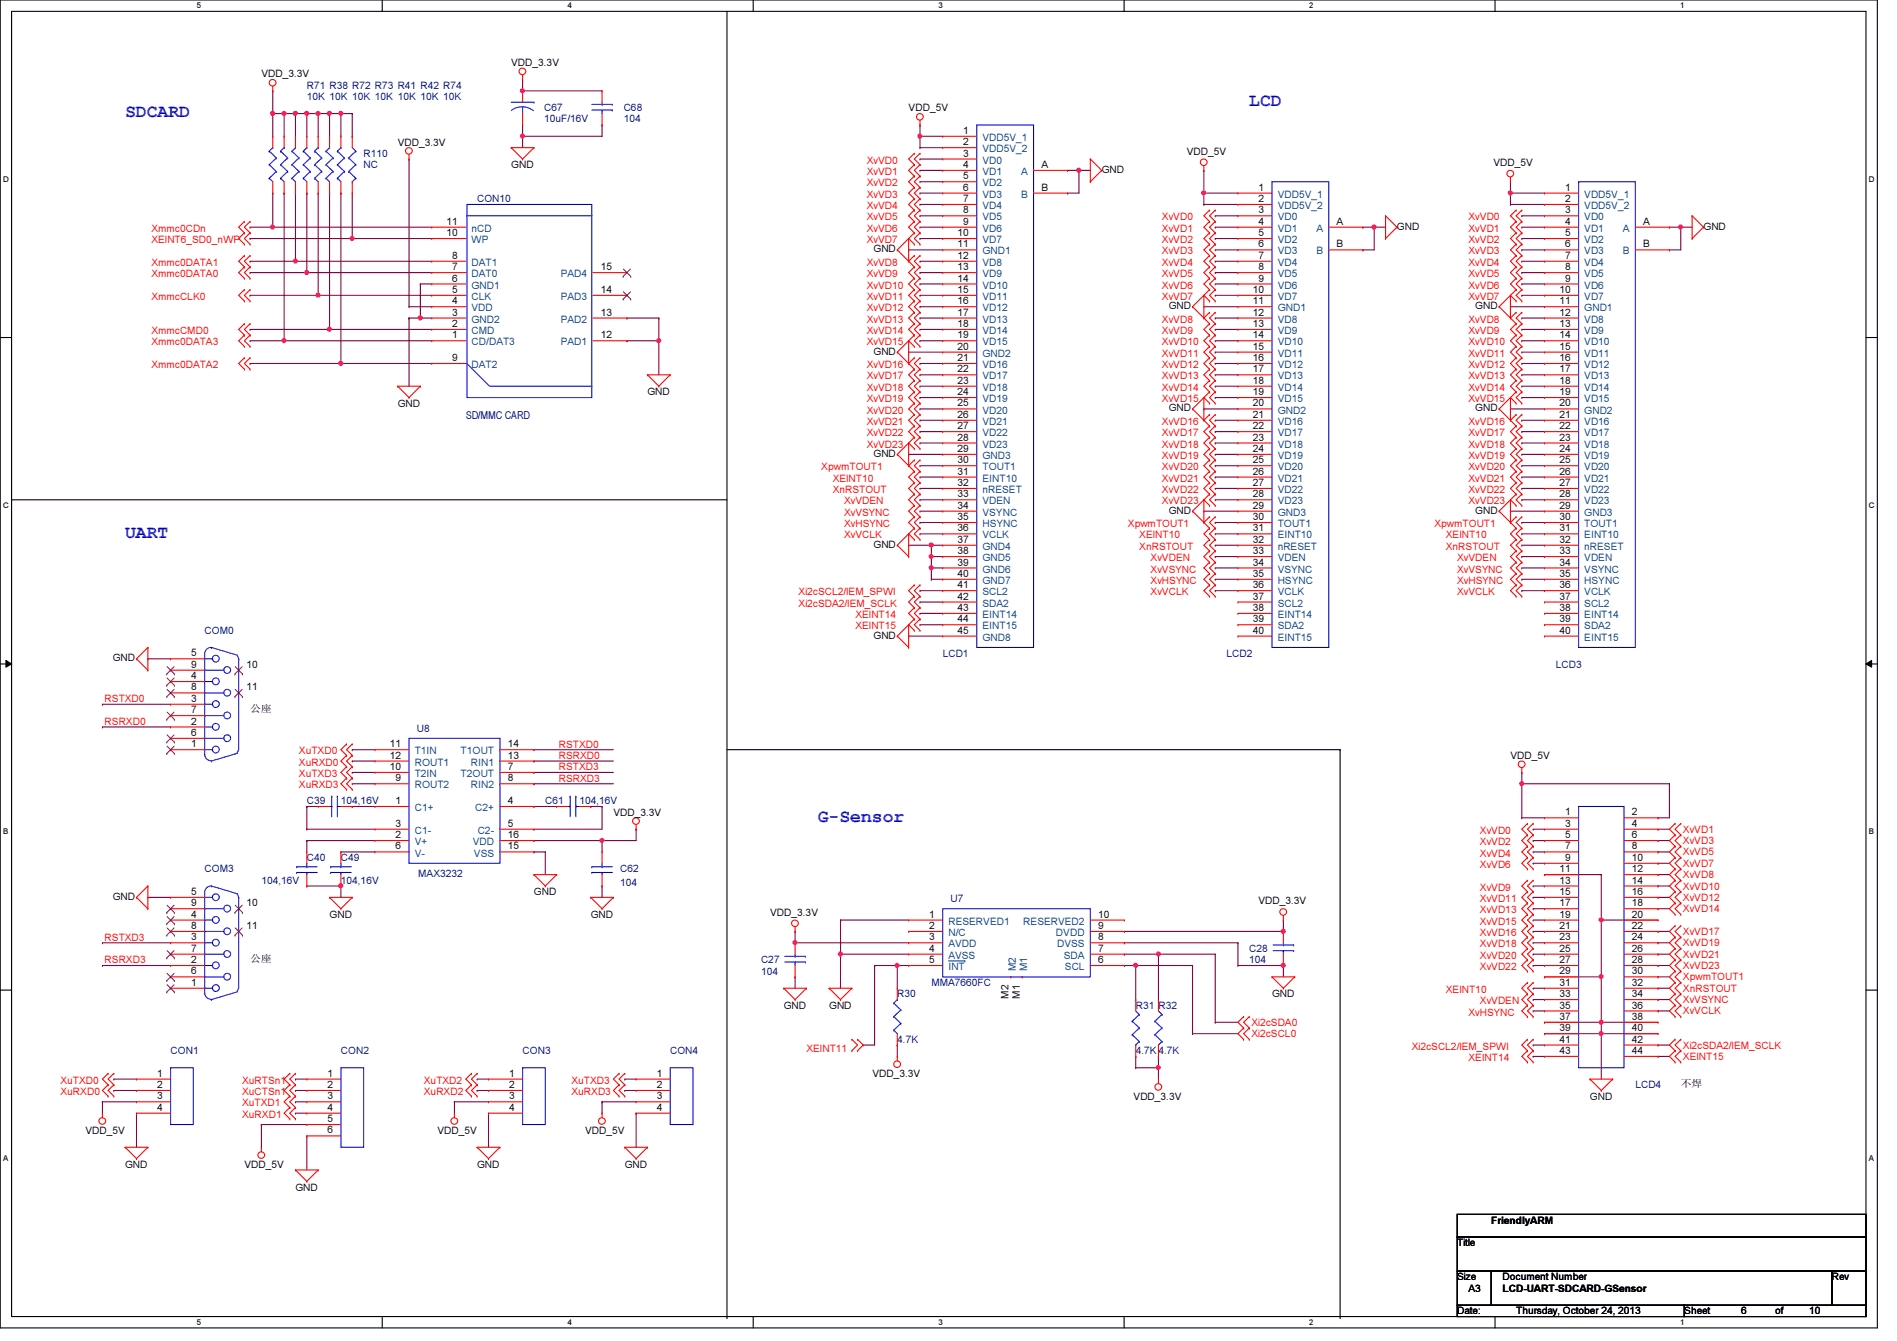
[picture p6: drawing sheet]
<svg xmlns="http://www.w3.org/2000/svg" width="297mm" height="210mm" viewBox="0 0 297 210" stroke-linecap="round" stroke-linejoin="round" font-family="sans-serif">
<defs><g id="words">
<g font-size="2.8" fill="#00f">
<text x="195.6" y="16.6">LCD</text>
<text x="19.6" y="18.4">SDCARD</text>
<text x="19.6" y="84.2">UART</text>
<text x="128.1" y="128.6">G-Sensor</text>
</g>
<text font-size="1.7" fill="#000080" x="72.9" y="65.7">SD/MMC CARD</text>
<g font-size="1.6">
<text x="80" y="10.3">VDD_3.3V</text>
<text x="40.9" y="12.1">VDD_3.3V</text>
<text x="142.3" y="17.4">VDD_5V</text>
<text x="62.3" y="22.8">VDD_3.3V</text>
<text x="150.8" y="21">1</text>
<text x="150.8" y="22.7">2</text>
<text x="80" y="26.3">GND</text>
<text x="150.8" y="24.5">3</text>
<text x="150.8" y="26.3">4</text>
<text x="150.8" y="28.1">5</text>
<text x="150.8" y="29.8">6</text>
<text x="163.1" y="26.3">A</text>
<text x="163.1" y="29.8">B</text>
<text x="172.5" y="27.1">GND</text>
<text x="185.8" y="24.2">VDD_5V</text>
<text x="197.1" y="29.8">1</text>
<text x="233.8" y="26">VDD_5V</text>
<text x="245.1" y="29.8">1</text>
<text x="69.9" y="35.2">11</text>
<text x="150.8" y="31.6">7</text>
<text x="150.8" y="33.4">8</text>
<text x="150.8" y="35.2">9</text>
<text x="197.1" y="31.6">2</text>
<text x="197.1" y="33.4">3</text>
<text x="197.1" y="35.2">4</text>
<text x="209.3" y="35.2">A</text>
<text x="218.7" y="35.9">GND</text>
<text x="245.1" y="31.6">2</text>
<text x="245.1" y="33.4">3</text>
<text x="245.1" y="35.2">4</text>
<text x="257.3" y="35.2">A</text>
<text x="266.7" y="35.9">GND</text>
<text x="69.9" y="37">10</text>
<text x="70.8" y="40.5">8</text>
<text x="136.8" y="39.5">GND</text>
<text x="149.9" y="37">10</text>
<text x="149.9" y="38.7">11</text>
<text x="149.9" y="40.5">12</text>
<text x="197.1" y="37">5</text>
<text x="197.1" y="38.7">6</text>
<text x="197.1" y="40.5">7</text>
<text x="209.3" y="38.7">B</text>
<text x="245.1" y="37">5</text>
<text x="245.1" y="38.7">6</text>
<text x="245.1" y="40.5">7</text>
<text x="257.3" y="38.7">B</text>
<text x="70.8" y="42.3">7</text>
<text x="70.8" y="44.1">6</text>
<text x="70.8" y="45.8">5</text>
<text x="70.8" y="47.6">4</text>
<text x="94.1" y="45.8">14</text>
<text x="94.1" y="42.3">15</text>
<text x="149.9" y="42.3">13</text>
<text x="149.9" y="44.1">14</text>
<text x="149.9" y="45.8">15</text>
<text x="149.9" y="47.6">16</text>
<text x="196.2" y="45.8">10</text>
<text x="196.2" y="47.6">11</text>
<text x="197.1" y="42.3">8</text>
<text x="197.1" y="44.1">9</text>
<text x="244.2" y="45.8">10</text>
<text x="244.2" y="47.6">11</text>
<text x="245.1" y="42.3">8</text>
<text x="245.1" y="44.1">9</text>
<text x="70.8" y="49.4">3</text>
<text x="70.8" y="51.2">2</text>
<text x="70.8" y="53">1</text>
<text x="94.1" y="53">12</text>
<text x="94.1" y="49.4">13</text>
<text x="149.9" y="49.4">17</text>
<text x="149.9" y="51.2">18</text>
<text x="149.9" y="53">19</text>
<text x="183" y="48.4">GND</text>
<text x="196.2" y="49.4">12</text>
<text x="196.2" y="51.2">13</text>
<text x="196.2" y="53">14</text>
<text x="231" y="48.4">GND</text>
<text x="244.2" y="49.4">12</text>
<text x="244.2" y="51.2">13</text>
<text x="244.2" y="53">14</text>
<text x="70.8" y="56.5">9</text>
<text x="136.8" y="55.5">GND</text>
<text x="149.9" y="54.7">20</text>
<text x="149.9" y="56.5">21</text>
<text x="149.9" y="58.3">22</text>
<text x="196.2" y="54.7">15</text>
<text x="196.2" y="56.5">16</text>
<text x="196.2" y="58.3">17</text>
<text x="244.2" y="54.7">15</text>
<text x="244.2" y="56.5">16</text>
<text x="244.2" y="58.3">17</text>
<text x="62.3" y="63.7">GND</text>
<text x="101.4" y="61.9">GND</text>
<text x="149.9" y="60.1">23</text>
<text x="149.9" y="61.8">24</text>
<text x="149.9" y="63.6">25</text>
<text x="149.9" y="65.4">26</text>
<text x="183" y="64.4">GND</text>
<text x="196.2" y="60.1">18</text>
<text x="196.2" y="61.8">19</text>
<text x="196.2" y="63.6">20</text>
<text x="196.2" y="65.4">21</text>
<text x="231" y="64.4">GND</text>
<text x="244.2" y="60.1">18</text>
<text x="244.2" y="61.8">19</text>
<text x="244.2" y="63.6">20</text>
<text x="244.2" y="65.4">21</text>
<text x="136.8" y="71.5">GND</text>
<text x="149.9" y="67.2">27</text>
<text x="149.9" y="69">28</text>
<text x="149.9" y="70.7">29</text>
<text x="196.2" y="67.2">22</text>
<text x="196.2" y="69">23</text>
<text x="196.2" y="70.7">24</text>
<text x="244.2" y="67.2">22</text>
<text x="244.2" y="69">23</text>
<text x="244.2" y="70.7">24</text>
<text x="149.9" y="72.5">30</text>
<text x="149.9" y="74.3">31</text>
<text x="149.9" y="76.1">32</text>
<text x="149.9" y="77.9">33</text>
<text x="196.2" y="72.5">25</text>
<text x="196.2" y="74.3">26</text>
<text x="196.2" y="76.1">27</text>
<text x="196.2" y="77.9">28</text>
<text x="244.2" y="72.5">25</text>
<text x="244.2" y="74.3">26</text>
<text x="244.2" y="76.1">27</text>
<text x="244.2" y="77.9">28</text>
<text x="149.9" y="79.6">34</text>
<text x="149.9" y="81.4">35</text>
<text x="149.9" y="83.2">36</text>
<text x="183" y="80.4">GND</text>
<text x="196.2" y="79.6">29</text>
<text x="196.2" y="81.4">30</text>
<text x="196.2" y="83.2">31</text>
<text x="231" y="80.4">GND</text>
<text x="244.2" y="79.6">29</text>
<text x="244.2" y="81.4">30</text>
<text x="244.2" y="83.2">31</text>
<text x="136.8" y="85.7">GND</text>
<text x="149.9" y="85">37</text>
<text x="149.9" y="86.7">38</text>
<text x="149.9" y="88.5">39</text>
<text x="196.2" y="85">32</text>
<text x="196.2" y="86.7">33</text>
<text x="196.2" y="88.5">34</text>
<text x="244.2" y="85">32</text>
<text x="244.2" y="86.7">33</text>
<text x="244.2" y="88.5">34</text>
<text x="149.9" y="90.3">40</text>
<text x="149.9" y="92.1">41</text>
<text x="149.9" y="93.9">42</text>
<text x="149.9" y="95.6">43</text>
<text x="196.2" y="90.3">35</text>
<text x="196.2" y="92.1">36</text>
<text x="196.2" y="93.9">37</text>
<text x="196.2" y="95.6">38</text>
<text x="244.2" y="90.3">35</text>
<text x="244.2" y="92.1">36</text>
<text x="244.2" y="93.9">37</text>
<text x="244.2" y="95.6">38</text>
<text x="136.8" y="99.9">GND</text>
<text x="149.9" y="97.4">44</text>
<text x="149.9" y="99.2">45</text>
<text x="196.2" y="97.4">39</text>
<text x="196.2" y="99.2">40</text>
<text x="244.2" y="97.4">39</text>
<text x="244.2" y="99.2">40</text>
<text x="17.6" y="103.5">GND</text>
<text x="29.9" y="102.7">5</text>
<text x="29.9" y="104.5">9</text>
<text x="29.9" y="106.3">4</text>
<text x="38.6" y="104.5">10</text>
<text x="29.9" y="108.1">8</text>
<text x="29.9" y="109.9">3</text>
<text x="29.9" y="111.6">7</text>
<text x="29.9" y="113.4">2</text>
<text x="38.6" y="108.1">11</text>
<text x="39.2" y="111.5">公针</text>
<text x="29.9" y="115.2">6</text>
<text x="29.9" y="117">1</text>
<text x="61" y="117">11</text>
<text x="61" y="118.7">12</text>
<text x="79.5" y="118.7">13</text>
<text x="79.5" y="117">14</text>
<text x="236.5" y="118.8">VDD_5V</text>
<text x="61" y="120.5">10</text>
<text x="61.9" y="125.9">1</text>
<text x="61.9" y="122.3">9</text>
<text x="79.5" y="125.9">4</text>
<text x="79.5" y="120.5">7</text>
<text x="79.5" y="122.3">8</text>
<text x="61.9" y="131.2">2</text>
<text x="61.9" y="129.4">3</text>
<text x="79.5" y="129.4">5</text>
<text x="79.5" y="131.2">16</text>
<text x="96.1" y="127.7">VDD_3.3V</text>
<text x="245.1" y="127.6">1</text>
<text x="245.1" y="129.4">3</text>
<text x="245.1" y="131.2">5</text>
<text x="255.5" y="127.6">2</text>
<text x="255.5" y="129.4">4</text>
<text x="255.5" y="131.2">6</text>
<text x="61.9" y="133">6</text>
<text x="79.5" y="133">15</text>
<text x="244.2" y="136.5">11</text>
<text x="245.1" y="133">7</text>
<text x="245.1" y="134.7">9</text>
<text x="255.5" y="133">8</text>
<text x="255.5" y="134.7">10</text>
<text x="255.5" y="136.5">12</text>
<text x="17.6" y="140.8">GND</text>
<text x="29.9" y="140.1">5</text>
<text x="29.9" y="141.9">9</text>
<text x="29.9" y="143.6">4</text>
<text x="38.6" y="141.9">10</text>
<text x="51.6" y="143.7">GND</text>
<text x="83.6" y="140.1">GND</text>
<text x="92.5" y="143.7">GND</text>
<text x="120.6" y="143.3">VDD_3.3V</text>
<text x="145.5" y="143.6">1</text>
<text x="172" y="143.6">10</text>
<text x="197.1" y="141.6">VDD_3.3V</text>
<text x="244.2" y="138.3">13</text>
<text x="244.2" y="140.1">15</text>
<text x="244.2" y="141.9">17</text>
<text x="244.2" y="143.6">19</text>
<text x="255.5" y="138.3">14</text>
<text x="255.5" y="140.1">16</text>
<text x="255.5" y="141.9">18</text>
<text x="255.5" y="143.6">20</text>
<text x="29.9" y="145.4">8</text>
<text x="29.9" y="147.2">3</text>
<text x="29.9" y="149">7</text>
<text x="38.6" y="145.4">11</text>
<text x="145.5" y="145.4">2</text>
<text x="145.5" y="147.2">3</text>
<text x="145.5" y="149">4</text>
<text x="172" y="149">7</text>
<text x="172" y="147.2">8</text>
<text x="172" y="145.4">9</text>
<text x="244.2" y="145.4">21</text>
<text x="244.2" y="147.2">23</text>
<text x="244.2" y="149">25</text>
<text x="255.5" y="145.4">22</text>
<text x="255.5" y="147.2">24</text>
<text x="255.5" y="149">26</text>
<text x="29.9" y="150.7">2</text>
<text x="29.9" y="152.5">6</text>
<text x="29.9" y="154.3">1</text>
<text x="39.2" y="150.6">公针</text>
<text x="145.5" y="150.7">5</text>
<text x="172" y="150.7">6</text>
<text x="244.2" y="150.7">27</text>
<text x="244.2" y="152.5">29</text>
<text x="244.2" y="154.3">31</text>
<text x="255.5" y="150.7">28</text>
<text x="255.5" y="152.5">30</text>
<text x="255.5" y="154.3">32</text>
<text x="122.7" y="157.9">GND</text>
<text x="129.8" y="157.9">GND</text>
<text x="157.9" y="156.4" transform="rotate(-90 157.9 156.4)">M2</text>
<text x="159.7" y="156.4" transform="rotate(-90 159.7 156.4)">M1</text>
<text x="199.2" y="156.1">GND</text>
<text x="244.2" y="156.1">33</text>
<text x="244.2" y="157.9">35</text>
<text x="244.2" y="159.6">37</text>
<text x="244.2" y="161.4">39</text>
<text x="255.5" y="156.1">34</text>
<text x="255.5" y="157.9">36</text>
<text x="255.5" y="159.6">38</text>
<text x="255.5" y="161.4">40</text>
<text x="244.2" y="163.2">41</text>
<text x="244.2" y="165">43</text>
<text x="255.5" y="163.2">42</text>
<text x="255.5" y="165">44</text>
<text x="24.6" y="168.5">1</text>
<text x="24.6" y="170.3">2</text>
<text x="24.6" y="172.1">3</text>
<text x="24.6" y="173.9">4</text>
<text x="51.3" y="168.5">1</text>
<text x="51.3" y="170.3">2</text>
<text x="51.3" y="172.1">3</text>
<text x="51.3" y="173.9">4</text>
<text x="79.7" y="168.5">1</text>
<text x="79.7" y="170.3">2</text>
<text x="79.7" y="172.1">3</text>
<text x="79.7" y="173.9">4</text>
<text x="102.8" y="168.5">1</text>
<text x="102.8" y="170.3">2</text>
<text x="102.8" y="172.1">3</text>
<text x="102.8" y="173.9">4</text>
<text x="136.6" y="168.6">VDD_3.3V</text>
<text x="177.5" y="172.1">VDD_3.3V</text>
<text x="249" y="172.1">GND</text>
<text x="263.2" y="170.1">不不</text>
<text x="13.4" y="177.5">VDD_5V</text>
<text x="51.3" y="175.6">5</text>
<text x="51.3" y="177.4">6</text>
<text x="68.5" y="177.5">VDD_5V</text>
<text x="91.6" y="177.5">VDD_5V</text>
<text x="19.6" y="182.8">GND</text>
<text x="38.3" y="182.8">VDD_5V</text>
<text x="74.7" y="182.8">GND</text>
<text x="97.8" y="182.8">GND</text>
<text x="46.3" y="186.4">GND</text>
<text x="233.5" y="191.6">FriendlyARM</text>
<text x="228.2" y="195.1">Title</text>
<text x="228.2" y="200.4">Size</text>
<text x="230" y="202.2">A3</text>
<text x="235.3" y="202.2">LCD-UART-SDCARD-GSensor</text>
<text x="235.3" y="200.4">Document Number</text>
<text x="286.8" y="200.4">Rev</text>
<text x="228.2" y="205.7">Date:</text>
<text x="237.4" y="205.7">Thursday, October 24, 2013</text>
<text x="263.7" y="205.7">Sheet</text>
<text x="272.6" y="205.7">6</text>
<text x="278" y="205.7">of</text>
<text x="283.3" y="205.7">10</text>
</g>
<g font-size="1.6" fill="#000080">
<text x="48" y="13.9">R71 R38 R72 R73 R41 R42 R74</text>
<text x="48" y="15.7">10K 10K 10K 10K 10K 10K 10K</text>
<text x="85.2" y="17.4">C67</text>
<text x="97.7" y="17.4">C68</text>
<text x="85.2" y="19">10uF/16V</text>
<text x="97.7" y="19">104</text>
<text x="56.9" y="24.6">R110</text>
<text x="56.9" y="26.3">NC</text>
<text x="74.7" y="31.7">CON10</text>
<text x="32" y="99.2">COM0</text>
<text x="147.6" y="102.8">LCD1</text>
<text x="192.1" y="102.8">LCD2</text>
<text x="243.6" y="104.6">LCD3</text>
<text x="65.3" y="114.5">U8</text>
<text x="48" y="125.9">C39</text>
<text x="53.4" y="125.9">104,16V</text>
<text x="85.4" y="125.9">C61</text>
<text x="90.7" y="125.9">104,16V</text>
<text x="32" y="136.6">COM3</text>
<text x="48" y="134.8">C40</text>
<text x="53.4" y="134.8">C49</text>
<text x="65.5" y="137.3">MAX3232</text>
<text x="97.1" y="136.6">C62</text>
<text x="40.9" y="138.3">104,16V</text>
<text x="53.4" y="138.3">104,16V</text>
<text x="97.1" y="138.7">104</text>
<text x="148.8" y="141.2">U7</text>
<text x="195.6" y="149">C28</text>
<text x="119.2" y="150.8">C27</text>
<text x="119.2" y="152.6">104</text>
<text x="145.8" y="154.3">MMA7660FC</text>
<text x="195.6" y="150.8">104</text>
<text x="140.5" y="156.1">R30</text>
<text x="177.8" y="157.9">R31 R32</text>
<text x="26.7" y="165">CON1</text>
<text x="53.4" y="165">CON2</text>
<text x="81.8" y="165">CON3</text>
<text x="104.9" y="165">CON4</text>
<text x="140.5" y="163.2">4.7K</text>
<text x="177.8" y="165">4.7K 4.7K</text>
<text x="256.1" y="170.3">LCD4</text>
</g>
<g font-size="1.6" fill="#004080">
<text x="153.8" y="22.1">VDD5V_1</text>
<text x="153.8" y="23.8">VDD5V_2</text>
<text x="153.8" y="25.6">VD0</text>
<text x="153.8" y="27.4">VD1</text>
<text x="153.8" y="29.2">VD2</text>
<text x="159.9" y="27.4">A</text>
<text x="153.8" y="30.9">VD3</text>
<text x="153.8" y="32.7">VD4</text>
<text x="153.8" y="34.5">VD5</text>
<text x="159.9" y="30.9">B</text>
<text x="200.1" y="30.9">VDD5V_1</text>
<text x="200.1" y="32.7">VDD5V_2</text>
<text x="200.1" y="34.5">VD0</text>
<text x="248.1" y="30.9">VDD5V_1</text>
<text x="248.1" y="32.7">VDD5V_2</text>
<text x="248.1" y="34.5">VD0</text>
<text x="73.8" y="36.3">nCD</text>
<text x="73.8" y="38.1">WP</text>
<text x="73.8" y="41.6">DAT1</text>
<text x="153.8" y="36.3">VD6</text>
<text x="153.8" y="38.1">VD7</text>
<text x="153.8" y="39.8">GND1</text>
<text x="153.8" y="41.6">VD8</text>
<text x="200.1" y="36.3">VD1</text>
<text x="200.1" y="38.1">VD2</text>
<text x="200.1" y="39.8">VD3</text>
<text x="200.1" y="41.6">VD4</text>
<text x="206.1" y="36.3">A</text>
<text x="206.1" y="39.8">B</text>
<text x="248.1" y="36.3">VD1</text>
<text x="248.1" y="38.1">VD2</text>
<text x="248.1" y="39.8">VD3</text>
<text x="248.1" y="41.6">VD4</text>
<text x="254.1" y="36.3">A</text>
<text x="254.1" y="39.8">B</text>
<text x="73.8" y="43.4">DAT0</text>
<text x="73.8" y="45.2">GND1</text>
<text x="73.8" y="46.9">CLK</text>
<text x="87.8" y="46.9">PAD3</text>
<text x="87.8" y="43.4">PAD4</text>
<text x="153.8" y="43.4">VD9</text>
<text x="153.8" y="45.2">VD10</text>
<text x="153.8" y="46.9">VD11</text>
<text x="200.1" y="43.4">VD5</text>
<text x="200.1" y="45.2">VD6</text>
<text x="200.1" y="46.9">VD7</text>
<text x="248.1" y="43.4">VD5</text>
<text x="248.1" y="45.2">VD6</text>
<text x="248.1" y="46.9">VD7</text>
<text x="73.8" y="48.7">VDD</text>
<text x="73.8" y="50.5">GND2</text>
<text x="73.8" y="52.3">CMD</text>
<text x="87.8" y="50.5">PAD2</text>
<text x="153.8" y="48.7">VD12</text>
<text x="153.8" y="50.5">VD13</text>
<text x="153.8" y="52.3">VD14</text>
<text x="200.1" y="48.7">GND1</text>
<text x="200.1" y="50.5">VD8</text>
<text x="200.1" y="52.3">VD9</text>
<text x="248.1" y="48.7">GND1</text>
<text x="248.1" y="50.5">VD8</text>
<text x="248.1" y="52.3">VD9</text>
<text x="73.8" y="54.1">CD/DAT3</text>
<text x="73.8" y="57.6">DAT2</text>
<text x="87.8" y="54.1">PAD1</text>
<text x="153.8" y="54.1">VD15</text>
<text x="153.8" y="55.8">GND2</text>
<text x="153.8" y="57.6">VD16</text>
<text x="153.8" y="59.4">VD17</text>
<text x="200.1" y="54.1">VD10</text>
<text x="200.1" y="55.8">VD11</text>
<text x="200.1" y="57.6">VD12</text>
<text x="200.1" y="59.4">VD13</text>
<text x="248.1" y="54.1">VD10</text>
<text x="248.1" y="55.8">VD11</text>
<text x="248.1" y="57.6">VD12</text>
<text x="248.1" y="59.4">VD13</text>
<text x="153.8" y="61.2">VD18</text>
<text x="153.8" y="62.9">VD19</text>
<text x="153.8" y="64.7">VD20</text>
<text x="200.1" y="61.2">VD14</text>
<text x="200.1" y="62.9">VD15</text>
<text x="200.1" y="64.7">GND2</text>
<text x="248.1" y="61.2">VD14</text>
<text x="248.1" y="62.9">VD15</text>
<text x="248.1" y="64.7">GND2</text>
<text x="153.8" y="66.5">VD21</text>
<text x="153.8" y="68.3">VD22</text>
<text x="153.8" y="70.1">VD23</text>
<text x="153.8" y="71.8">GND3</text>
<text x="200.1" y="66.5">VD16</text>
<text x="200.1" y="68.3">VD17</text>
<text x="200.1" y="70.1">VD18</text>
<text x="200.1" y="71.8">VD19</text>
<text x="248.1" y="66.5">VD16</text>
<text x="248.1" y="68.3">VD17</text>
<text x="248.1" y="70.1">VD18</text>
<text x="248.1" y="71.8">VD19</text>
<text x="153.8" y="73.6">TOUT1</text>
<text x="153.8" y="75.4">EINT10</text>
<text x="153.8" y="77.2">nRESET</text>
<text x="200.1" y="73.6">VD20</text>
<text x="200.1" y="75.4">VD21</text>
<text x="200.1" y="77.2">VD22</text>
<text x="248.1" y="73.6">VD20</text>
<text x="248.1" y="75.4">VD21</text>
<text x="248.1" y="77.2">VD22</text>
<text x="153.8" y="79">VDEN</text>
<text x="153.8" y="80.7">VSYNC</text>
<text x="153.8" y="82.5">HSYNC</text>
<text x="200.1" y="79">VD23</text>
<text x="200.1" y="80.7">GND3</text>
<text x="200.1" y="82.5">TOUT1</text>
<text x="248.1" y="79">VD23</text>
<text x="248.1" y="80.7">GND3</text>
<text x="248.1" y="82.5">TOUT1</text>
<text x="153.8" y="84.3">VCLK</text>
<text x="153.8" y="86.1">GND4</text>
<text x="153.8" y="87.8">GND5</text>
<text x="153.8" y="89.6">GND6</text>
<text x="200.1" y="84.3">EINT10</text>
<text x="200.1" y="86.1">nRESET</text>
<text x="200.1" y="87.8">VDEN</text>
<text x="200.1" y="89.6">VSYNC</text>
<text x="248.1" y="84.3">EINT10</text>
<text x="248.1" y="86.1">nRESET</text>
<text x="248.1" y="87.8">VDEN</text>
<text x="248.1" y="89.6">VSYNC</text>
<text x="153.8" y="91.4">GND7</text>
<text x="153.8" y="93.2">SCL2</text>
<text x="153.8" y="95">SDA2</text>
<text x="200.1" y="91.4">HSYNC</text>
<text x="200.1" y="93.2">VCLK</text>
<text x="200.1" y="95">SCL2</text>
<text x="248.1" y="91.4">HSYNC</text>
<text x="248.1" y="93.2">VCLK</text>
<text x="248.1" y="95">SCL2</text>
<text x="153.8" y="96.7">EINT14</text>
<text x="153.8" y="98.5">EINT15</text>
<text x="153.8" y="100.3">GND8</text>
<text x="200.1" y="96.7">EINT14</text>
<text x="200.1" y="98.5">SDA2</text>
<text x="200.1" y="100.3">EINT15</text>
<text x="248.1" y="96.7">EINT14</text>
<text x="248.1" y="98.5">SDA2</text>
<text x="248.1" y="100.3">EINT15</text>
<text x="64.9" y="118.1">T1IN</text>
<text x="64.9" y="119.8">ROUT1</text>
<text x="72.1" y="118.1">T1OUT</text>
<text x="73.7" y="119.8">RIN1</text>
<text x="64.9" y="123.4">ROUT2</text>
<text x="64.9" y="121.6">T2IN</text>
<text x="72.1" y="121.6">T2OUT</text>
<text x="73.7" y="123.4">RIN2</text>
<text x="64.9" y="127">C1+</text>
<text x="64.9" y="130.5">C1-</text>
<text x="74.4" y="127">C2+</text>
<text x="74.8" y="130.5">C2-</text>
<text x="64.9" y="132.3">V+</text>
<text x="64.9" y="134.1">V-</text>
<text x="74" y="132.3">VDD</text>
<text x="74.2" y="134.1">VSS</text>
<text x="148.5" y="144.7">RESERVED1</text>
<text x="148.5" y="146.5">N/C</text>
<text x="148.5" y="148.3">AVDD</text>
<text x="160.2" y="144.7">RESERVED2</text>
<text x="165.4" y="146.5">DVDD</text>
<text x="165.5" y="148.3">DVSS</text>
<text x="148.5" y="150.1">AVSS</text>
<text x="148.5" y="151.8">INT</text>
<text x="159" y="152" transform="rotate(-90 159 152)">M2</text>
<text x="160.8" y="152" transform="rotate(-90 160.8 152)">M1</text>
<text x="166.6" y="150.1">SDA</text>
<text x="166.7" y="151.8">SCL</text>
</g>
<g font-size="1.6" fill="#f00">
<text x="135.7" y="25.6">XvVD0</text>
<text x="135.7" y="27.4">XvVD1</text>
<text x="135.7" y="29.2">XvVD2</text>
<text x="135.7" y="30.9">XvVD3</text>
<text x="135.7" y="32.7">XvVD4</text>
<text x="135.7" y="34.5">XvVD5</text>
<text x="181.9" y="34.5">XvVD0</text>
<text x="230" y="34.5">XvVD0</text>
<text x="23.7" y="36.3">Xmmc0CDn</text>
<text x="23.7" y="38.1">XEINT6_SD0_nWP</text>
<text x="23.7" y="41.6">Xmmc0DATA1</text>
<text x="135.7" y="36.3">XvVD6</text>
<text x="135.7" y="38.1">XvVD7</text>
<text x="135.7" y="41.6">XvVD8</text>
<text x="181.9" y="36.3">XvVD1</text>
<text x="181.9" y="38.1">XvVD2</text>
<text x="181.9" y="39.8">XvVD3</text>
<text x="181.9" y="41.6">XvVD4</text>
<text x="230" y="36.3">XvVD1</text>
<text x="230" y="38.1">XvVD2</text>
<text x="230" y="39.8">XvVD3</text>
<text x="230" y="41.6">XvVD4</text>
<text x="23.7" y="43.4">Xmmc0DATA0</text>
<text x="23.7" y="46.9">XmmcCLK0</text>
<text x="135.7" y="43.4">XvVD9</text>
<text x="135.7" y="45.2">XvVD10</text>
<text x="135.7" y="46.9">XvVD11</text>
<text x="181.9" y="43.4">XvVD5</text>
<text x="181.9" y="45.2">XvVD6</text>
<text x="181.9" y="46.9">XvVD7</text>
<text x="230" y="43.4">XvVD5</text>
<text x="230" y="45.2">XvVD6</text>
<text x="230" y="46.9">XvVD7</text>
<text x="23.7" y="52.3">XmmcCMD0</text>
<text x="135.7" y="48.7">XvVD12</text>
<text x="135.7" y="50.5">XvVD13</text>
<text x="135.7" y="52.3">XvVD14</text>
<text x="181.9" y="50.5">XvVD8</text>
<text x="181.9" y="52.3">XvVD9</text>
<text x="230" y="50.5">XvVD8</text>
<text x="230" y="52.3">XvVD9</text>
<text x="23.7" y="54.1">Xmmc0DATA3</text>
<text x="23.7" y="57.6">Xmmc0DATA2</text>
<text x="135.7" y="54.1">XvVD15</text>
<text x="135.7" y="57.6">XvVD16</text>
<text x="135.7" y="59.4">XvVD17</text>
<text x="181.9" y="54.1">XvVD10</text>
<text x="181.9" y="55.8">XvVD11</text>
<text x="181.9" y="57.6">XvVD12</text>
<text x="181.9" y="59.4">XvVD13</text>
<text x="230" y="54.1">XvVD10</text>
<text x="230" y="55.8">XvVD11</text>
<text x="230" y="57.6">XvVD12</text>
<text x="230" y="59.4">XvVD13</text>
<text x="135.7" y="61.2">XvVD18</text>
<text x="135.7" y="62.9">XvVD19</text>
<text x="135.7" y="64.7">XvVD20</text>
<text x="181.9" y="61.2">XvVD14</text>
<text x="181.9" y="62.9">XvVD15</text>
<text x="230" y="61.2">XvVD14</text>
<text x="230" y="62.9">XvVD15</text>
<text x="135.7" y="66.5">XvVD21</text>
<text x="135.7" y="68.3">XvVD22</text>
<text x="135.7" y="70.1">XvVD23</text>
<text x="181.9" y="66.5">XvVD16</text>
<text x="181.9" y="68.3">XvVD17</text>
<text x="181.9" y="70.1">XvVD18</text>
<text x="181.9" y="71.8">XvVD19</text>
<text x="230" y="66.5">XvVD16</text>
<text x="230" y="68.3">XvVD17</text>
<text x="230" y="70.1">XvVD18</text>
<text x="230" y="71.8">XvVD19</text>
<text x="128.6" y="73.6">XpwmTOUT1</text>
<text x="130.4" y="75.4">XEINT10</text>
<text x="130.4" y="77.2">XnRSTOUT</text>
<text x="181.9" y="73.6">XvVD20</text>
<text x="181.9" y="75.4">XvVD21</text>
<text x="181.9" y="77.2">XvVD22</text>
<text x="230" y="73.6">XvVD20</text>
<text x="230" y="75.4">XvVD21</text>
<text x="230" y="77.2">XvVD22</text>
<text x="132.2" y="79">XvVDEN</text>
<text x="132.2" y="80.7">XvVSYNC</text>
<text x="132.2" y="82.5">XvHSYNC</text>
<text x="176.6" y="82.5">XpwmTOUT1</text>
<text x="181.9" y="79">XvVD23</text>
<text x="224.6" y="82.5">XpwmTOUT1</text>
<text x="230" y="79">XvVD23</text>
<text x="132.2" y="84.3">XvVCLK</text>
<text x="178.4" y="84.3">XEINT10</text>
<text x="178.4" y="86.1">XnRSTOUT</text>
<text x="180.2" y="87.8">XvVDEN</text>
<text x="180.2" y="89.6">XvVSYNC</text>
<text x="226.4" y="84.3">XEINT10</text>
<text x="226.4" y="86.1">XnRSTOUT</text>
<text x="228.2" y="87.8">XvVDEN</text>
<text x="228.2" y="89.6">XvVSYNC</text>
<text x="125" y="93.2">Xi2cSCL2/IEM_SPWI</text>
<text x="125" y="95">Xi2cSDA2/IEM_SCLK</text>
<text x="180.2" y="91.4">XvHSYNC</text>
<text x="180.2" y="93.2">XvVCLK</text>
<text x="228.2" y="91.4">XvHSYNC</text>
<text x="228.2" y="93.2">XvVCLK</text>
<text x="133.9" y="96.7">XEINT14</text>
<text x="133.9" y="98.5">XEINT15</text>
<text x="16.4" y="109.9">RSTXD0</text>
<text x="16.4" y="113.5">RSRXD0</text>
<text x="46.8" y="118.1">XuTXD0</text>
<text x="46.8" y="119.8">XuRXD0</text>
<text x="87.5" y="117">RSTXD0</text>
<text x="87.5" y="118.8">RSRXD0</text>
<text x="46.8" y="121.6">XuTXD3</text>
<text x="46.8" y="123.4">XuRXD3</text>
<text x="87.5" y="120.6">RSTXD3</text>
<text x="87.5" y="122.3">RSRXD3</text>
<text x="231.7" y="130.5">XvVD0</text>
<text x="263.5" y="130.3">XvVD1</text>
<text x="231.7" y="132.3">XvVD2</text>
<text x="231.7" y="134.1">XvVD4</text>
<text x="231.7" y="135.8">XvVD6</text>
<text x="263.5" y="132.1">XvVD3</text>
<text x="263.5" y="135.7">XvVD7</text>
<text x="263.5" y="133.9">XvVD5</text>
<text x="263.5" y="137.5">XvVD8</text>
<text x="231.7" y="139.4">XvVD9</text>
<text x="231.7" y="141.2">XvVD11</text>
<text x="231.7" y="143">XvVD13</text>
<text x="263.5" y="139.2">XvVD10</text>
<text x="263.5" y="142.8">XvVD14</text>
<text x="263.5" y="141">XvVD12</text>
<text x="16.4" y="147.2">RSTXD3</text>
<text x="231.7" y="144.7">XvVD15</text>
<text x="231.7" y="146.5">XvVD16</text>
<text x="231.7" y="148.3">XvVD18</text>
<text x="263.5" y="148.1">XvVD19</text>
<text x="263.5" y="146.3">XvVD17</text>
<text x="263.5" y="149.9">XvVD21</text>
<text x="16.4" y="150.8">RSRXD3</text>
<text x="226.4" y="155.4">XEINT10</text>
<text x="231.7" y="150.1">XvVD20</text>
<text x="231.7" y="151.8">XvVD22</text>
<text x="263.5" y="151.7">XvVD23</text>
<text x="263.5" y="155.2">XnRSTOUT</text>
<text x="263.5" y="153.5">XpwmTOUT1</text>
<text x="196" y="160.6">Xi2cSDA0</text>
<text x="230" y="159">XvHSYNC</text>
<text x="231.7" y="157.2">XvVDEN</text>
<text x="263.5" y="157">XvVSYNC</text>
<text x="263.5" y="158.8">XvVCLK</text>
<text x="126.3" y="164.7">XEINT11</text>
<text x="196" y="162.3">Xi2cSCL0</text>
<text x="221.1" y="164.3">Xi2cSCL2/IEM_SPWI</text>
<text x="230" y="166.1">XEINT14</text>
<text x="263.5" y="164.1">Xi2cSDA2/IEM_SCLK</text>
<text x="263.5" y="165.9">XEINT15</text>
<text x="9.5" y="169.6">XuTXD0</text>
<text x="9.5" y="171.4">XuRXD0</text>
<text x="37.9" y="169.6">XuRTSn1</text>
<text x="37.9" y="171.4">XuCTSn1</text>
<text x="37.9" y="173.2">XuTXD1</text>
<text x="66.4" y="169.6">XuTXD2</text>
<text x="66.4" y="171.4">XuRXD2</text>
<text x="89.5" y="169.6">XuTXD3</text>
<text x="89.5" y="171.4">XuRXD3</text>
<text x="37.9" y="175">XuRXD1</text>
</g>
<g font-size="1.3">
<text x="30.8" y="1.3">5</text>
<text x="88.9" y="1.3">4</text>
<text x="146.9" y="1.3">3</text>
<text x="205" y="1.3">2</text>
<text x="263.1" y="1.3">1</text>
<text x=".5" y="28.4">D</text>
<text x="292.6" y="28.4">D</text>
<text x=".5" y="79.5">C</text>
<text x="292.6" y="79.5">C</text>
<text x=".5" y="130.6">B</text>
<text x="292.6" y="130.6">B</text>
<text x=".5" y="181.7">A</text>
<text x="292.6" y="181.7">A</text>
<text x="30.8" y="207.4">5</text>
<text x="88.9" y="207.4">4</text>
<text x="146.9" y="207.4">3</text>
<text x="205" y="207.4">2</text>
<text x="263.1" y="207.4">1</text>
</g>
</g></defs>
<path d="M0 0h294v207.9h-294zM1.8 1.8h290.4v204.3h-290.4z" fill="none" stroke="#000" stroke-width=".17"/>
<g fill="#fff">
<path d="M30.8 .2h.7v1.4h-.7z"/>
<path d="M30.8 206.2h.7v1.4h-.7z"/>
</g>
<path d="M59.9 0v1.8M59.9 206.1v1.8" fill="none" stroke="#000" stroke-width=".17"/>
<g fill="#fff">
<path d="M88.9 .2h.6v1.4h-.6z"/>
<path d="M88.9 206.2h.6v1.4h-.6z"/>
</g>
<path d="M117.9 0v1.8M117.9 206.1v1.8" fill="none" stroke="#000" stroke-width=".17"/>
<g fill="#fff">
<path d="M146.9 .2h.7v1.4h-.7z"/>
<path d="M146.9 206.2h.7v1.4h-.7z"/>
</g>
<path d="M176 0v1.8M176 206.1v1.8" fill="none" stroke="#000" stroke-width=".17"/>
<g fill="#fff">
<path d="M205 .2h.7v1.4h-.7z"/>
<path d="M205 206.2h.7v1.4h-.7z"/>
</g>
<path d="M234.1 0v1.8M234.1 206.1v1.8" fill="none" stroke="#000" stroke-width=".17"/>
<g fill="#fff">
<path d="M263.1 .2h.7v1.4h-.7z"/>
<path d="M263.1 206.2h.7v1.4h-.7z"/>
<path d="M.5 27.3h.9v1.4h-.9z"/>
<path d="M292.6 27.3h.9v1.4h-.9z"/>
<path d="M.5 78.4h.9v1.4h-.9z"/>
<path d="M292.6 78.4h.9v1.4h-.9z"/>
</g>
<path d="M0 52.8h1.8M292.2 52.8h1.8" fill="none" stroke="#000" stroke-width=".17"/>
<g fill="#fff">
<path d="M.5 129.5h.8v1.4h-.8z"/>
<path d="M292.6 129.5h.9v1.4h-.9z"/>
</g>
<path d="M0 103.9h1.8M292.2 103.9h1.8" fill="none" stroke="#000" stroke-width=".17"/>
<path d="M.9 103.4l.9 .5-.9 .5zM292.2 103.9l.9-.5v1z" fill="#000"/>
<path d="M.9 103.4l.9 .5-.9 .5zM292.2 103.9l.9-.5v1z" fill="none" stroke="#000" stroke-width=".16"/>
<g fill="#fff">
<path d="M.5 180.5h.8v1.4h-.8z"/>
<path d="M292.6 180.5h.9v1.4h-.9z"/>
</g>
<path d="M113.8 1.8v204.4M1.8 78.2h.1M1.8 78.2h112M113.8 117.3h96M209.8 117.3h.1M209.8 117.3v88.9M0 155h1.8M292.2 155h1.8M113.8 206.2h.1M209.8 206.2h.1" fill="none" stroke="#000" stroke-width=".17"/>
<path d="M48 17.8h.1M48 17.8h1.8M48 17.8v3.5M49.8 17.8h.1M49.8 17.8v3.5M48 42.7h.1M48 42.7h19.6" fill="none" stroke="#800040" stroke-width=".17"/>
<circle cx="48" cy="17.8" r=".32" fill="#f0f"/>
<circle cx="48" cy="17.8" r=".32" fill="none" stroke="#f0f" stroke-width=".17"/>
<path d="M46.3 17.8h.1M46.3 17.8h1.7M42.7 30.2h.1M42.7 30.2v5.4M51.6 51.6h.1M51.6 51.6h16" fill="none" stroke="#800040" stroke-width=".17"/>
<circle cx="51.6" cy="51.5" r=".32" fill="#f0f"/>
<circle cx="51.6" cy="51.5" r=".32" fill="none" stroke="#f0f" stroke-width=".17"/>
<path d="M46.3 30.2h.1M46.3 30.2v10.7M46.3 40.9h.1M46.3 40.9h21.3" fill="none" stroke="#800040" stroke-width=".17"/>
<circle cx="46.2" cy="40.9" r=".32" fill="#f0f"/>
<circle cx="46.2" cy="40.9" r=".32" fill="none" stroke="#f0f" stroke-width=".17"/>
<path d="M48 30.2h.1M48 30.2v12.5" fill="none" stroke="#800040" stroke-width=".17"/>
<circle cx="48" cy="42.6" r=".32" fill="#f0f"/>
<circle cx="48" cy="42.6" r=".32" fill="none" stroke="#f0f" stroke-width=".17"/>
<path d="M42.7 35.6h.1M42.7 35.6h24.9M49.8 30.2h.1M49.8 30.2v16M51.6 30.2h.1M51.6 30.2v21.4" fill="none" stroke="#800040" stroke-width=".17"/>
<circle cx="42.7" cy="35.5" r=".32" fill="#f0f"/>
<circle cx="42.7" cy="35.5" r=".32" fill="none" stroke="#f0f" stroke-width=".17"/>
<path d="M103.2 53.3h.1M103.2 53.3v5.4" fill="none" stroke="#800040" stroke-width=".17"/>
<circle cx="103.1" cy="53.3" r=".32" fill="#f0f"/>
<circle cx="103.1" cy="53.3" r=".32" fill="none" stroke="#f0f" stroke-width=".17"/>
<path d="M53.4 30.2h.1M53.4 30.2v26.7" fill="none" stroke="#800040" stroke-width=".17"/>
<circle cx="53.4" cy="56.9" r=".32" fill="#f0f"/>
<circle cx="53.4" cy="56.9" r=".32" fill="none" stroke="#f0f" stroke-width=".17"/>
<path d="M44.5 30.2h.1M44.5 30.2v23.1M98.2 53.3h.1M98.2 53.3h5" fill="none" stroke="#800040" stroke-width=".17"/>
<circle cx="44.5" cy="53.3" r=".32" fill="#f0f"/>
<circle cx="44.5" cy="53.3" r=".32" fill="none" stroke="#f0f" stroke-width=".17"/>
<path d="M64 24.9h.1M64 24.9v23.1M53.4 56.9h.1M53.4 56.9h14.2M64 48h.1M64 48h3.6M65.8 49.8h.1M65.8 49.8h1.8" fill="none" stroke="#800040" stroke-width=".17"/>
<circle cx="65.8" cy="49.8" r=".32" fill="#f0f"/>
<circle cx="65.8" cy="49.8" r=".32" fill="none" stroke="#f0f" stroke-width=".17"/>
<path d="M42.7 17.8h.1M42.7 17.8v3.5M64 49.8h.1M64 49.8v10.7" fill="none" stroke="#800040" stroke-width=".17"/>
<circle cx="42.7" cy="17.8" r=".32" fill="#f0f"/>
<circle cx="42.7" cy="17.8" r=".32" fill="none" stroke="#f0f" stroke-width=".17"/>
<path d="M42.7 17.8h.1M42.7 14.2h.1M42.7 17.8h1.8M42.7 14.2v3.6M44.5 17.8h.1M44.5 17.8v3.5M49.8 46.2h.1M49.8 46.2h17.8" fill="none" stroke="#800040" stroke-width=".17"/>
<circle cx="49.8" cy="46.2" r=".32" fill="#f0f"/>
<circle cx="49.8" cy="46.2" r=".32" fill="none" stroke="#f0f" stroke-width=".17"/>
<path d="M44.5 17.8h.1M44.5 17.8h1.8M46.3 17.8h.1M46.3 17.8v3.5M98.2 49.8h.1M98.2 49.8h5M103.2 49.8h.1M103.2 49.8v3.5" fill="none" stroke="#800040" stroke-width=".17"/>
<circle cx="46.2" cy="17.8" r=".32" fill="#f0f"/>
<circle cx="46.2" cy="17.8" r=".32" fill="none" stroke="#f0f" stroke-width=".17"/>
<circle cx="44.5" cy="17.8" r=".32" fill="#f0f"/>
<circle cx="44.5" cy="17.8" r=".32" fill="none" stroke="#f0f" stroke-width=".17"/>
<path d="M53.4 17.8h.1M53.4 17.8v3.5" fill="none" stroke="#800040" stroke-width=".17"/>
<circle cx="53.4" cy="17.8" r=".32" fill="#f0f"/>
<circle cx="53.4" cy="17.8" r=".32" fill="none" stroke="#f0f" stroke-width=".17"/>
<path d="M51.6 17.8h.1M51.6 17.8h1.8M51.6 17.8v3.5M44.5 53.3h.1M44.5 53.3h23.1" fill="none" stroke="#800040" stroke-width=".17"/>
<circle cx="51.6" cy="17.8" r=".32" fill="#f0f"/>
<circle cx="51.6" cy="17.8" r=".32" fill="none" stroke="#f0f" stroke-width=".17"/>
<path d="M49.8 17.8h.1M49.8 17.8h1.8" fill="none" stroke="#800040" stroke-width=".17"/>
<circle cx="49.8" cy="17.8" r=".32" fill="#f0f"/>
<circle cx="49.8" cy="17.8" r=".32" fill="none" stroke="#f0f" stroke-width=".17"/>
<path d="M39.2 35.6h.1M39.2 35.6h3.5M55.2 37.3h.1M55.2 37.3h12.4M64 49.8h.1M65.8 44.4h.1M65.8 44.4h1.8M65.8 44.4v5.4h-1.8" fill="none" stroke="#800040" stroke-width=".17"/>
<circle cx="55.1" cy="37.3" r=".32" fill="#f0f"/>
<circle cx="55.1" cy="37.3" r=".32" fill="none" stroke="#f0f" stroke-width=".17"/>
<g fill="none" stroke="#800040" stroke-width=".17">
<path d="M188.5 30.2h.1M188.5 26.7h.1M188.5 32h.1M188.5 30.2h5.3M188.5 26.7v5.3M188.5 32h5.3M39.2 40.9h.1M39.2 42.7h.1M39.2 46.2h.1M39.2 51.6h.1M39.2 53.3h.1M39.2 56.9h.1"/>
<path d="M39.2 40.9h7.1M39.2 42.7h8.8M39.2 46.2h10.6M39.2 51.6h12.4M39.2 53.3h5.3M39.2 56.9h14.2M16 110.2h.1M16 113.8h.1M16 110.2h10.7M16 113.8h10.7M16 172.5h.1M16 172.5h5.4"/>
<path d="M16 172.5v1.7M17.8 168.9h.1M17.8 170.7h.1M17.8 168.9h3.6M17.8 170.7h3.6M21.4 174.2h.1M21.4 174.2v5.4M40.9 176h.1M40.9 176h7.1M40.9 176v3.6M46.3 172.5h.1M46.3 168.9h.1"/>
<path d="M46.3 170.7h.1M46.3 174.2h.1M46.3 172.5h1.7M46.3 168.9h1.7M46.3 170.7h1.7M46.3 174.2h1.7M71.2 172.5h.1M71.2 172.5h5.3M71.2 172.5v1.7M74.7 168.9h.1M74.7 170.7h.1M74.7 168.9h1.8"/>
<path d="M74.7 170.7h1.8M94.3 172.5h.1M94.3 172.5h5.3M94.3 172.5v1.7M97.8 168.9h.1M97.8 170.7h.1M97.8 168.9h1.8M97.8 170.7h1.8"/>
</g>
<circle cx="188.5" cy="30.2" r=".32" fill="#f0f"/>
<circle cx="188.5" cy="30.2" r=".32" fill="none" stroke="#f0f" stroke-width=".17"/>
<g fill="none" stroke="#800040" stroke-width=".17">
<path d="M144.1 19.6h.1M144.1 19.6v3.5M144.1 21.3h.1M144.1 23.1h.1M144.1 21.3h3.5M144.1 23.1h3.5M190.3 33.8h.1M190.3 35.6h.1M190.3 37.3h.1M190.3 39.1h.1M190.3 33.8h3.5M190.3 35.6h3.5"/>
<path d="M190.3 37.3h3.5M190.3 39.1h3.5M190.3 40.9h.1M190.3 42.7h.1M190.3 44.4h.1M190.3 46.2h.1M190.3 49.8h.1M190.3 51.6h.1M190.3 53.3h.1M190.3 55.1h.1M190.3 56.9h.1M190.3 58.7h.1"/>
<path d="M190.3 40.9h3.5M190.3 42.7h3.5M190.3 44.4h3.5M190.3 46.2h3.5M190.3 49.8h3.5M190.3 51.6h3.5M190.3 53.3h3.5M190.3 55.1h3.5M190.3 56.9h3.5M190.3 58.7h3.5M190.3 60.5h.1M190.3 62.2h.1"/>
<path d="M190.3 65.8h.1M190.3 67.6h.1M190.3 69.3h.1M190.3 71.1h.1M190.3 72.9h.1M190.3 74.7h.1M190.3 76.5h.1M190.3 78.2h.1M190.3 60.5h3.5M190.3 62.2h3.5M190.3 65.8h3.5M190.3 67.6h3.5"/>
<path d="M190.3 69.3h3.5M190.3 71.1h3.5M190.3 72.9h3.5M190.3 74.7h3.5M190.3 76.5h3.5M190.3 78.2h3.5M190.3 81.8h.1M190.3 83.6h.1M190.3 85.3h.1M190.3 87.1h.1M190.3 88.9h.1M190.3 90.7h.1"/>
<path d="M190.3 92.5h.1M190.3 81.8h3.5M190.3 83.6h3.5M190.3 85.3h3.5M190.3 87.1h3.5M190.3 88.9h3.5M190.3 90.7h3.5M190.3 92.5h3.5"/>
</g>
<circle cx="144" cy="21.3" r=".32" fill="#f0f"/>
<circle cx="144" cy="21.3" r=".32" fill="none" stroke="#f0f" stroke-width=".17"/>
<g fill="none" stroke="#800040" stroke-width=".17">
<path d="M144.1 24.9h.1M144.1 26.7h.1M144.1 28.4h.1M144.1 30.2h.1M144.1 32h.1M144.1 33.8h.1M144.1 35.6h.1M144.1 37.3h.1M144.1 24.9h3.5M144.1 26.7h3.5M144.1 28.4h3.5M144.1 30.2h3.5"/>
<path d="M144.1 32h3.5M144.1 33.8h3.5M144.1 35.6h3.5M144.1 37.3h3.5M144.1 40.9h.1M144.1 42.7h.1M144.1 44.4h.1M144.1 46.2h.1M144.1 48h.1M144.1 49.8h.1M144.1 51.6h.1M144.1 53.3h.1"/>
<path d="M144.1 56.9h.1M144.1 58.7h.1M144.1 40.9h3.5M144.1 42.7h3.5M144.1 44.4h3.5M144.1 46.2h3.5M144.1 48h3.5M144.1 49.8h3.5M144.1 51.6h3.5M144.1 53.3h3.5M144.1 56.9h3.5M144.1 58.7h3.5"/>
<path d="M144.1 60.5h.1M144.1 62.2h.1M144.1 64h.1M144.1 65.8h.1M144.1 67.6h.1M144.1 69.3h.1M144.1 72.9h.1M144.1 74.7h.1M144.1 76.5h.1M144.1 78.2h.1M144.1 60.5h3.5M144.1 62.2h3.5"/>
<path d="M144.1 64h3.5M144.1 65.8h3.5M144.1 67.6h3.5M144.1 69.3h3.5M144.1 72.9h3.5M144.1 74.7h3.5M144.1 76.5h3.5M144.1 78.2h3.5M144.1 80h.1M144.1 81.8h.1M144.1 83.6h.1M144.1 97.8h.1"/>
<path d="M144.1 94.2h.1M144.1 92.5h.1M144.1 96h.1M144.1 80h3.5M144.1 81.8h3.5M144.1 83.6h3.5M144.1 97.8h3.5M144.1 94.2h3.5M144.1 92.5h3.5M144.1 96h3.5M238.3 128h.1M238.3 122.7h.1"/>
<path d="M238.3 128h3.5M238.3 122.7v5.3M16 147.6h.1M16 151.1h.1M16 147.6h10.7M16 151.1h10.7"/>
</g>
<circle cx="238.3" cy="122.7" r=".32" fill="#f0f"/>
<circle cx="238.3" cy="122.7" r=".32" fill="none" stroke="#f0f" stroke-width=".17"/>
<g fill="none" stroke="#800040" stroke-width=".17">
<path d="M238.3 120.9h.1M238.3 122.7h.1M238.3 120.9v1.8M238.3 122.7h23.1M240.1 129.8h.1M240.1 131.6h.1M240.1 133.3h.1M240.1 135.1h.1M240.1 138.7h.1M240.1 129.8h1.7M240.1 131.6h1.7M240.1 133.3h1.7"/>
<path d="M240.1 135.1h1.7M240.1 138.7h1.7M241.8 136.9h.1M241.8 136.9h8.9M250.7 136.9h.1M250.7 136.9v16M259.6 128h.1M259.6 129.8h.1M259.6 131.6h.1M259.6 133.3h.1M259.6 135.1h.1M259.6 136.9h.1"/>
<path d="M259.6 138.7h.1M259.6 129.8h1.8M259.6 131.6h1.8M259.6 133.3h1.8M259.6 135.1h1.8M259.6 138.7h1.8M259.6 136.9h1.8M261.4 122.7h.1M261.4 122.7v5.3h-1.8M240.1 140.5h.1M240.1 142.2h.1M240.1 144h.1"/>
<path d="M240.1 145.8h.1M240.1 147.6h.1M240.1 149.4h.1M240.1 151.1h.1M240.1 156.5h.1M240.1 154.7h.1M240.1 158.2h.1M240.1 140.5h1.7M240.1 142.2h1.7M240.1 144h1.7M240.1 145.8h1.7M240.1 147.6h1.7"/>
<path d="M240.1 149.4h1.7M240.1 151.1h1.7M240.1 156.5h1.7M240.1 154.7h1.7M240.1 158.2h1.7M250.7 144h.1M250.7 144h8.9M259.6 140.5h.1M259.6 142.2h.1M259.6 145.8h.1M259.6 147.6h.1M259.6 149.4h.1"/>
<path d="M259.6 151.1h.1M259.6 152.9h.1M259.6 154.7h.1M259.6 156.5h.1M259.6 158.2h.1M259.6 140.5h1.8M259.6 142.2h1.8M259.6 145.8h1.8M259.6 147.6h1.8M259.6 149.4h1.8M259.6 151.1h1.8M259.6 156.5h1.8"/>
<path d="M259.6 152.9h1.8M259.6 154.7h1.8M259.6 158.2h1.8M240.1 163.6h.1M240.1 165.4h.1M240.1 163.6h1.7M240.1 165.4h1.7M259.6 163.6h.1M259.6 165.4h.1M259.6 163.6h1.8M259.6 165.4h1.8"/>
</g>
<circle cx="250.7" cy="144" r=".32" fill="#f0f"/>
<circle cx="250.7" cy="144" r=".32" fill="none" stroke="#f0f" stroke-width=".17"/>
<path d="M241.8 152.9h.1M241.8 152.9h8.9M250.7 152.9h.1M250.7 152.9v7.1" fill="none" stroke="#800040" stroke-width=".17"/>
<circle cx="250.7" cy="152.9" r=".32" fill="#f0f"/>
<circle cx="250.7" cy="152.9" r=".32" fill="none" stroke="#f0f" stroke-width=".17"/>
<path d="M241.8 160h.1M241.8 160h17.8M250.7 161.8h.1M250.7 160h.1M250.7 161.8h8.9M250.7 160v1.8" fill="none" stroke="#800040" stroke-width=".17"/>
<circle cx="250.7" cy="160" r=".32" fill="#f0f"/>
<circle cx="250.7" cy="160" r=".32" fill="none" stroke="#f0f" stroke-width=".17"/>
<g fill="none" stroke="#800040" stroke-width=".17">
<path d="M236.5 30.2h.1M236.5 28.4h.1M236.5 32h.1M236.5 30.2h5.3M236.5 28.4v3.6M236.5 32h5.3M145.8 87.1h.1M145.8 88.9h.1M145.8 90.7h.1M145.8 87.1h1.8M145.8 88.9h1.8M145.8 90.7h1.8"/>
<path d="M241.8 161.8h.1M241.8 161.8h8.9"/>
</g>
<circle cx="236.5" cy="30.2" r=".32" fill="#f0f"/>
<circle cx="236.5" cy="30.2" r=".32" fill="none" stroke="#f0f" stroke-width=".17"/>
<g fill="none" stroke="#800040" stroke-width=".17">
<path d="M238.3 33.8h.1M238.3 35.6h.1M238.3 37.3h.1M238.3 39.1h.1M238.3 33.8h3.5M238.3 35.6h3.5M238.3 37.3h3.5M238.3 39.1h3.5M238.3 40.9h.1M238.3 42.7h.1M238.3 44.4h.1M238.3 46.2h.1"/>
<path d="M238.3 49.8h.1M238.3 51.6h.1M238.3 53.3h.1M238.3 55.1h.1M238.3 56.9h.1M238.3 58.7h.1M238.3 40.9h3.5M238.3 42.7h3.5M238.3 44.4h3.5M238.3 46.2h3.5M238.3 49.8h3.5M238.3 51.6h3.5"/>
<path d="M238.3 53.3h3.5M238.3 55.1h3.5M238.3 56.9h3.5M238.3 58.7h3.5M238.3 60.5h.1M238.3 62.2h.1M238.3 65.8h.1M238.3 67.6h.1M238.3 69.3h.1M238.3 71.1h.1M238.3 72.9h.1M238.3 74.7h.1"/>
<path d="M238.3 76.5h.1M238.3 78.2h.1M238.3 60.5h3.5M238.3 62.2h3.5M238.3 65.8h3.5M238.3 67.6h3.5M238.3 69.3h3.5M238.3 71.1h3.5M238.3 72.9h3.5M238.3 74.7h3.5M238.3 76.5h3.5M238.3 78.2h3.5"/>
<path d="M145.8 87.1h.1M145.8 87.1v1.8M238.3 81.8h.1M238.3 83.6h.1M238.3 85.3h.1M238.3 87.1h.1M238.3 88.9h.1M238.3 90.7h.1M238.3 92.5h.1M238.3 81.8h3.5M238.3 83.6h3.5M238.3 85.3h3.5"/>
<path d="M238.3 87.1h3.5M238.3 88.9h3.5M238.3 90.7h3.5M238.3 92.5h3.5"/>
</g>
<circle cx="145.8" cy="88.9" r=".32" fill="#f0f"/>
<circle cx="145.8" cy="88.9" r=".32" fill="none" stroke="#f0f" stroke-width=".17"/>
<path d="M145.8 88.9h.1M145.8 88.9v1.8M193.8 147.6h.1M193.8 151.1h.1M193.8 147.6v3.5M193.8 151.1h7.2" fill="none" stroke="#800040" stroke-width=".17"/>
<circle cx="200.9" cy="151.1" r=".32" fill="#f0f"/>
<circle cx="200.9" cy="151.1" r=".32" fill="none" stroke="#f0f" stroke-width=".17"/>
<path d="M131.6 144h.1M131.6 149.4h.1M131.6 144h10.7M131.6 149.4v5.3M131.6 149.4h10.7" fill="none" stroke="#800040" stroke-width=".17"/>
<circle cx="131.6" cy="149.3" r=".32" fill="#f0f"/>
<circle cx="131.6" cy="149.3" r=".32" fill="none" stroke="#f0f" stroke-width=".17"/>
<path d="M124.5 147.6h.1M124.5 147.6h17.8" fill="none" stroke="#800040" stroke-width=".17"/>
<circle cx="124.5" cy="147.5" r=".32" fill="#f0f"/>
<circle cx="124.5" cy="147.5" r=".32" fill="none" stroke="#f0f" stroke-width=".17"/>
<path d="M124.5 145.8h.1M124.5 152.9h.1M124.5 145.8v1.8M124.5 152.9v1.8M131.6 144h.1M131.6 144v5.4M176.1 145.8h.1M201 144h.1M201 151.1h.1M201 144v1.8h-24.9M201 151.1v1.8" fill="none" stroke="#800040" stroke-width=".17"/>
<circle cx="200.9" cy="145.8" r=".32" fill="#f0f"/>
<circle cx="200.9" cy="145.8" r=".32" fill="none" stroke="#f0f" stroke-width=".17"/>
<path d="M176.1 147.6h.1M176.1 147.6h17.7M181.4 149.4h.1M181.4 149.4h8.9" fill="none" stroke="#800040" stroke-width=".17"/>
<circle cx="181.4" cy="149.3" r=".32" fill="#f0f"/>
<circle cx="181.4" cy="149.3" r=".32" fill="none" stroke="#f0f" stroke-width=".17"/>
<g fill="none" stroke="#800040" stroke-width=".17">
<path d="M177.8 151.1h.1M177.8 151.1h8.9M177.8 151.1v5.4M181.4 149.4h.1M181.4 149.4v7.1M186.7 151.1h.1M186.7 151.1v10.7M190.3 149.4h.1M190.3 149.4v10.6M186.7 161.8h.1M186.7 161.8h7.1M190.3 160h.1"/>
<path d="M190.3 160h3.5"/>
</g>
<circle cx="177.8" cy="151.1" r=".32" fill="#f0f"/>
<circle cx="177.8" cy="151.1" r=".32" fill="none" stroke="#f0f" stroke-width=".17"/>
<path d="M181.4 165.4h.1M181.4 165.4v1.7" fill="none" stroke="#800040" stroke-width=".17"/>
<circle cx="181.4" cy="167.1" r=".32" fill="#f0f"/>
<circle cx="181.4" cy="167.1" r=".32" fill="none" stroke="#f0f" stroke-width=".17"/>
<path d="M136.9 151.1h.1M136.9 151.1v12.5h-1.7M140.5 151.1h.1M140.5 151.1h1.8M135.2 163.6h.1M177.8 165.4h.1M177.8 165.4v1.7M181.4 167.1h.1M181.4 167.1v1.8" fill="none" stroke="#800040" stroke-width=".17"/>
<circle cx="140.5" cy="151.1" r=".32" fill="#f0f"/>
<circle cx="140.5" cy="151.1" r=".32" fill="none" stroke="#f0f" stroke-width=".17"/>
<g fill="none" stroke="#800040" stroke-width=".17">
<path d="M23.2 103.1h.1M23.2 103.1h3.5M55.2 117.3h.1M55.2 119.1h.1M55.2 117.3h3.5M55.2 119.1h3.5M83.6 117.3h.1M83.6 119.1h.1M83.6 117.3h12.5M83.6 119.1h12.5M48 126.2h.1M48 129.8h.1"/>
<path d="M48 131.6h.1M48 126.2h1.8M48 126.2v3.6M48 131.6v1.7M48 129.8h10.7M48 131.6h10.7M53.4 133.3h.1M53.4 138.7h.1M53.4 133.3h5.3M53.4 138.7v1.8M55.2 120.9h.1M55.2 122.7h.1"/>
<path d="M55.2 126.2h.1M55.2 120.9h3.5M55.2 122.7h3.5M55.2 126.2h3.5M83.6 120.9h.1M83.6 122.7h.1M83.6 120.9h12.5M83.6 122.7h12.5M23.2 140.5h.1M23.2 140.5h3.5M136.9 151.1h.1M136.9 151.1h3.6"/>
<path d="M140.5 151.1h.1M140.5 151.1v3.6M140.5 163.6h.1M140.5 163.6v1.8M177.8 167.1h.1M177.8 167.1h3.6"/>
</g>
<circle cx="53.4" cy="138.7" r=".32" fill="#f0f"/>
<circle cx="53.4" cy="138.7" r=".32" fill="none" stroke="#f0f" stroke-width=".17"/>
<g fill="none" stroke="#800040" stroke-width=".17">
<path d="M48 138.7h.1M48 138.7h5.4M83.6 126.2h.1M83.6 129.8h.1M83.6 133.3h.1M83.6 126.2h3.6M83.6 133.3h1.8M85.4 133.3h.1M85.4 133.3v3.6M92.5 126.2h.1M92.5 126.2h1.8M94.3 126.2h.1"/>
<path d="M94.3 131.6h.1M94.3 126.2v3.6h-10.7M94.3 131.6v1.7M99.6 129.8h.1M99.6 129.8v1.8h-5.3"/>
</g>
<circle cx="94.2" cy="131.5" r=".32" fill="#f0f"/>
<circle cx="94.2" cy="131.5" r=".32" fill="none" stroke="#f0f" stroke-width=".17"/>
<g fill="none" stroke="#800040" stroke-width=".17">
<path d="M142.3 85.3h.1M142.3 85.3h3.5M145.8 85.3h.1M145.8 85.3v1.8M83.6 131.6h.1M83.6 131.6h10.7M94.3 138.7h.1M94.3 138.7v1.8M48 177.8h.1M48 177.8v5.3M76.5 174.2h.1M76.5 174.2v5.4"/>
<path d="M99.6 174.2h.1M99.6 174.2v5.4"/>
</g>
<circle cx="145.8" cy="87.1" r=".32" fill="#f0f"/>
<circle cx="145.8" cy="87.1" r=".32" fill="none" stroke="#f0f" stroke-width=".17"/>
<circle cx="145.8" cy="85.3" r=".32" fill="#f0f"/>
<circle cx="145.8" cy="85.3" r=".32" fill="none" stroke="#f0f" stroke-width=".17"/>
<path d="M167.2 30.2h.1M168.9 26.7h.1M168.9 26.7h1.8M168.9 26.7v3.5h-1.7M145.8 85.3h.1M145.8 85.3h1.8" fill="none" stroke="#800040" stroke-width=".17"/>
<circle cx="168.9" cy="26.6" r=".32" fill="#f0f"/>
<circle cx="168.9" cy="26.6" r=".32" fill="none" stroke="#f0f" stroke-width=".17"/>
<g fill="none" stroke="#800040" stroke-width=".17">
<path d="M142.3 39.1h.1M142.3 39.1h5.3M215.2 35.6h.1M215.2 35.6h1.8M142.3 55.1h.1M142.3 55.1h5.3M188.5 48h.1M188.5 48h5.3M142.3 71.1h.1M142.3 71.1h5.3M188.5 64h.1M188.5 64h5.3"/>
<path d="M142.3 99.6h.1M142.3 99.6h5.3M188.5 80h.1M188.5 80h5.3"/>
</g>
<circle cx="215.2" cy="35.5" r=".32" fill="#f0f"/>
<circle cx="215.2" cy="35.5" r=".32" fill="none" stroke="#f0f" stroke-width=".17"/>
<g fill="none" stroke="#800040" stroke-width=".17">
<path d="M213.4 39.1h.1M213.4 35.6h.1M213.4 35.6h1.8M215.2 35.6h.1M215.2 35.6v3.5h-1.8M261.4 39.1h.1M263.2 35.6h.1M263.2 35.6v3.5h-1.8M263.2 35.6h1.8M236.5 48h.1M236.5 48h5.3M236.5 64h.1"/>
<path d="M236.5 64h5.3M236.5 80h.1M236.5 80h5.3"/>
</g>
<circle cx="263.2" cy="35.5" r=".32" fill="#f0f"/>
<circle cx="263.2" cy="35.5" r=".32" fill="none" stroke="#f0f" stroke-width=".17"/>
<path d="M250.7 161.8h.1M250.7 161.8v7.1" fill="none" stroke="#800040" stroke-width=".17"/>
<circle cx="250.7" cy="161.8" r=".32" fill="#f0f"/>
<circle cx="250.7" cy="161.8" r=".32" fill="none" stroke="#f0f" stroke-width=".17"/>
<g fill="none" stroke="#800040" stroke-width=".17">
<path d="M81.8 12.4h.1M81.8 19.6h.1M81.8 14.2h.1M81.8 12.4v1.8M81.8 19.6v1.7M81.8 14.2h12.5M167.2 26.7h.1M167.2 26.7h1.7M261.4 35.6h.1M261.4 35.6h1.8M176.1 151.1h.1M176.1 149.4h.1"/>
<path d="M176.1 151.1h1.7M176.1 149.4h5.3"/>
</g>
<circle cx="81.8" cy="14.2" r=".32" fill="#f0f"/>
<circle cx="81.8" cy="14.2" r=".32" fill="none" stroke="#f0f" stroke-width=".17"/>
<path d="M94.3 19.6h.1M94.3 19.6v1.7h-12.5M81.8 21.3h.1M81.8 21.3v1.8" fill="none" stroke="#800040" stroke-width=".17"/>
<circle cx="81.8" cy="21.3" r=".32" fill="#f0f"/>
<circle cx="81.8" cy="21.3" r=".32" fill="none" stroke="#f0f" stroke-width=".17"/>
<path d="M53.4 17.8h1.8M55.2 17.8h.1M55.2 17.8v3.5M39.2 37.3h.1M39.2 37.3h16M55.2 37.3h.1M55.2 21.3h.1M55.2 30.2v7.1" fill="none" stroke="#800040" stroke-width=".17"/>
<g fill="none" stroke="#f00" stroke-width=".17">
<path d="M42.7 14.2h.1M42.7 13.5v.7M81.8 12.4h.1M81.8 14.2h.1M81.8 19.6h.1M81.8 11.7v.7M81.8 14.2v1.8M81.8 17.8v1.8M94.3 14.2h.1M94.3 19.6h.1M94.3 14.2v1.8M94.3 17.8v1.8"/>
<path d="M144.1 19.6h.1M144.1 18.8v.8M38.3 34.7h.1M38.3 36.4h.1M38.3 38.2h.1M38.3 34.7l-.9 .9 .9 .8M38.3 36.4l-.9 .9 .9 .9M39.2 34.7h.1M39.2 36.4h.1M39.2 38.2h.1M39.2 34.7l-.9 .9 .9 .8M39.2 36.4l-.9 .9 .9 .9"/>
<path d="M42.7 30.2h.1M42.7 21.3h.1M42.7 21.3v1.8M42.7 28.4v1.8M44.5 30.2h.1M44.5 21.3h.1M44.5 21.3v1.8M44.5 28.4v1.8M46.3 30.2h.1M46.3 21.3h.1M46.3 21.3v1.8M46.3 28.4v1.8"/>
<path d="M48 30.2h.1M48 21.3h.1M48 21.3v1.8M48 28.4v1.8M49.8 30.2h.1M49.8 21.3h.1M49.8 21.3v1.8M49.8 28.4v1.8M51.6 30.2h.1M51.6 21.3h.1M51.6 21.3v1.8M51.6 28.4v1.8"/>
<path d="M53.4 30.2h.1M53.4 21.3h.1M53.4 21.3v1.8M53.4 28.4v1.8M55.2 21.3h.1M55.2 30.2h.1M55.2 21.3v1.8M55.2 28.4v1.8M64 24.9h.1M64 24.2v.7M67.6 35.6h.1M67.6 37.3h.1"/>
<path d="M67.6 35.6h5.3M67.6 37.3h5.3M80 23.1h.1M80 23.1h3.6M80 23.1l1.8 1.8M81.8 24.9h.1M83.6 23.1h.1M83.6 23.1l-1.8 1.8M140.5 39.1h.1M140.5 39.1l2.7 2.7M142.3 37.3h.1M142.3 37.3v3.6"/>
<path d="M142.3 37.3l.9 .9M143.2 24h.1M143.2 25.8h.1M143.2 27.6h.1M143.2 29.3h.1M143.2 31.1h.1M143.2 32.9h.1M143.2 34.7h.1M143.2 36.4h.1M143.2 38.2h.1M143.2 36.4l-2.7 2.7M143.2 24l-.9 .9 .9 .9"/>
<path d="M143.2 25.8l-.9 .9 .9 .9M143.2 27.6l-.9 .8 .9 .9M143.2 29.3l-.9 .9 .9 .9M143.2 31.1l-.9 .9 .9 .9M143.2 32.9l-.9 .9 .9 .9M143.2 34.7l-.9 .9 .9 .8M144.1 24h.1M144.1 25.8h.1M144.1 27.6h.1M144.1 29.3h.1M144.1 31.1h.1M144.1 32.9h.1"/>
<path d="M144.1 34.7h.1M144.1 36.4h.1M144.1 38.2h.1M144.1 24l-.9 .9 .9 .9M144.1 25.8l-.9 .9 .9 .9M144.1 27.6l-.9 .8 .9 .9M144.1 29.3l-.9 .9 .9 .9M144.1 31.1l-.9 .9 .9 .9M144.1 32.9l-.9 .9 .9 .9M144.1 34.7l-.9 .9 .9 .8M144.1 36.4l-.9 .9 .9 .9M147.6 21.3h.1"/>
<path d="M147.6 23.1h.1M147.6 24.9h.1M147.6 26.7h.1M147.6 28.4h.1M147.6 30.2h.1M147.6 32h.1M147.6 33.8h.1M147.6 35.6h.1M147.6 37.3h.1M147.6 39.1h.1M147.6 23.1h5.3M147.6 30.2h5.3"/>
<path d="M147.6 32h5.3M147.6 33.8h5.3M147.6 35.6h5.3M147.6 37.3h5.3M147.6 39.1h5.3M147.6 21.3h5.3M147.6 24.9h5.3M147.6 26.7h5.3M147.6 28.4h5.3M161.8 30.2h5.4M161.8 26.7h5.4M167.2 26.7h.1"/>
<path d="M167.2 30.2h.1M170.7 24.9h.1M170.7 28.4h.1M170.7 24.9v3.5M170.7 24.9l1.8 1.8M172.5 26.7h.1M172.5 26.7l-1.8 1.7M188.5 26.7h.1M188.5 26v.7M189.4 32.9h.1M189.4 34.7h.1M189.4 36.4h.1"/>
<path d="M189.4 38.2h.1M189.4 36.4l-.9 .9 .9 .9M189.4 32.9l-.9 .9 .9 .9M189.4 34.7l-.9 .9 .9 .8M189.4 38.2l-.9 .9 .9 .9M190.3 32.9h.1M190.3 34.7h.1M190.3 36.4h.1M190.3 38.2h.1M190.3 32.9l-.9 .9 .9 .9M190.3 34.7l-.9 .9 .9 .8M190.3 36.4l-.9 .9 .9 .9"/>
<path d="M190.3 38.2l-.9 .9 .9 .9M193.8 30.2h.1M193.8 32h.1M193.8 33.8h.1M193.8 35.6h.1M193.8 37.3h.1M193.8 39.1h.1M193.8 30.2h5.4M193.8 32h5.4M193.8 33.8h5.4M193.8 35.6h5.4M193.8 37.3h5.4"/>
<path d="M193.8 39.1h5.4M208.1 35.6h5.3M208.1 39.1h5.3M213.4 35.6h.1M213.4 39.1h.1M217 33.8h.1M217 37.3h.1M217 33.8v3.5M217 33.8l1.7 1.8M218.7 35.6h.1M218.7 35.6l-1.7 1.7M236.5 28.4h.1"/>
<path d="M236.5 27.7v.7M237.4 32.9h.1M237.4 34.7h.1M237.4 36.4h.1M237.4 38.2h.1M237.4 32.9l-.9 .9 .9 .9M237.4 34.7l-.9 .9 .9 .8M237.4 36.4l-.9 .9 .9 .9M237.4 38.2l-.9 .9 .9 .9M238.3 32.9h.1M238.3 34.7h.1M238.3 36.4h.1"/>
<path d="M238.3 38.2h.1M238.3 32.9l-.9 .9 .9 .9M238.3 34.7l-.9 .9 .9 .8M238.3 36.4l-.9 .9 .9 .9M238.3 38.2l-.9 .9 .9 .9M241.8 30.2h.1M241.8 32h.1M241.8 33.8h.1M241.8 35.6h.1M241.8 37.3h.1M241.8 39.1h.1M241.8 30.2h5.4"/>
<path d="M241.8 32h5.4M241.8 33.8h5.4M241.8 35.6h5.4M241.8 37.3h5.4M241.8 39.1h5.4M256.1 35.6h5.3M256.1 39.1h5.3M261.4 35.6h.1M261.4 39.1h.1M265 33.8h.1M265 37.3h.1M265 33.8v3.5"/>
<path d="M265 33.8l1.7 1.8M266.7 35.6h.1M266.7 35.6l-1.7 1.7M38.3 40h.1M38.3 41.8h.1M38.3 43.6h.1M38.3 45.3h.1M38.3 47.1h.1M38.3 50.7h.1M38.3 52.5h.1M38.3 54.2h.1M38.3 56h.1"/>
<path d="M38.3 57.8h.1M38.3 40l-.9 .9 .9 .9M38.3 41.8l-.9 .9 .9 .9M38.3 45.3l-.9 .9 .9 .9M38.3 50.7l-.9 .9 .9 .9M38.3 52.5l-.9 .8 .9 .9M38.3 56l-.9 .9 .9 .9M39.2 40h.1M39.2 41.8h.1M39.2 43.6h.1M39.2 45.3h.1M39.2 47.1h.1"/>
<path d="M39.2 50.7h.1M39.2 52.5h.1M39.2 54.2h.1M39.2 56h.1M39.2 57.8h.1M39.2 40l-.9 .9 .9 .9M39.2 41.8l-.9 .9 .9 .9M39.2 45.3l-.9 .9 .9 .9M39.2 50.7l-.9 .9 .9 .9M39.2 52.5l-.9 .8 .9 .9M39.2 56l-.9 .9 .9 .9M67.6 40.9h.1"/>
<path d="M67.6 42.7h.1M67.6 44.4h.1M67.6 46.2h.1M67.6 48h.1M67.6 49.8h.1M67.6 51.6h.1M67.6 53.3h.1M67.6 56.9h.1M67.6 40.9h5.3M67.6 42.7h5.3M67.6 44.4h5.3M67.6 46.2h5.3"/>
<path d="M67.6 48h5.3M67.6 49.8h5.3M67.6 51.6h5.3M67.6 53.3h5.3M67.6 56.9h5.3M92.8 42.7h5.4M92.8 46.2h5.4M92.8 49.8h5.4M92.8 53.3h5.4M98.2 53.3h.1M98.2 49.8h.1M98.2 46.2h.1"/>
<path d="M98.2 42.7h.1M101.4 58.7h.1M101.4 58.7h3.5M101.4 58.7l1.8 1.8M104.9 58.7h.1M104.9 58.7l-1.7 1.8M140.5 55.1h.1M140.5 55.1l2.7 2.7M142.3 40.9h.1M142.3 56.9h.1M142.3 53.3h.1M142.3 53.3v3.6"/>
<path d="M142.3 53.3l.9 .9M143.2 40h.1M143.2 41.8h.1M143.2 43.6h.1M143.2 45.3h.1M143.2 47.1h.1M143.2 48.9h.1M143.2 50.7h.1M143.2 52.5h.1M143.2 54.2h.1M143.2 56h.1M143.2 57.8h.1"/>
<path d="M143.2 59.6h.1M143.2 56l-.9 .9M143.2 52.5l-2.7 2.6M143.2 40l-.9 .9M143.2 41.8l-.9 .9 .9 .9M143.2 43.6l-.9 .8 .9 .9M143.2 45.3l-.9 .9 .9 .9M143.2 47.1l-.9 .9 .9 .9M143.2 48.9l-.9 .9 .9 .9M143.2 50.7l-.9 .9 .9 .9M143.2 57.8l-.9 .9 .9 .9M143.2 59.6l-.9 .9 .9 .8"/>
<path d="M144.1 40h.1M144.1 41.8h.1M144.1 43.6h.1M144.1 45.3h.1M144.1 47.1h.1M144.1 48.9h.1M144.1 50.7h.1M144.1 52.5h.1M144.1 54.2h.1M144.1 56h.1M144.1 57.8h.1M144.1 59.6h.1"/>
<path d="M144.1 40l-.9 .9 .9 .9M144.1 41.8l-.9 .9 .9 .9M144.1 43.6l-.9 .8 .9 .9M144.1 45.3l-.9 .9 .9 .9M144.1 47.1l-.9 .9 .9 .9M144.1 48.9l-.9 .9 .9 .9M144.1 50.7l-.9 .9 .9 .9M144.1 52.5l-.9 .8 .9 .9M144.1 56l-.9 .9 .9 .9M144.1 57.8l-.9 .9 .9 .9M144.1 59.6l-.9 .9 .9 .8M147.6 40.9h.1"/>
<path d="M147.6 42.7h.1M147.6 44.4h.1M147.6 46.2h.1M147.6 48h.1M147.6 49.8h.1M147.6 51.6h.1M147.6 53.3h.1M147.6 55.1h.1M147.6 56.9h.1M147.6 58.7h.1M147.6 58.7h5.3M147.6 40.9h5.3"/>
<path d="M147.6 42.7h5.3M147.6 44.4h5.3M147.6 46.2h5.3M147.6 48h5.3M147.6 49.8h5.3M147.6 51.6h5.3M147.6 53.3h5.3M147.6 55.1h5.3M147.6 56.9h5.3M186.7 48h.1M186.7 48l2.7 2.7M188.5 49.8h.1"/>
<path d="M188.5 46.2h.1M188.5 46.2v3.6M188.5 46.2l.9 .9M189.4 40h.1M189.4 41.8h.1M189.4 43.6h.1M189.4 45.3h.1M189.4 47.1h.1M189.4 48.9h.1M189.4 50.7h.1M189.4 52.5h.1M189.4 54.2h.1"/>
<path d="M189.4 56h.1M189.4 57.8h.1M189.4 59.6h.1M189.4 43.6l-.9 .8 .9 .9M189.4 50.7l-.9 .9 .9 .9M189.4 45.3l-2.7 2.7M189.4 40l-.9 .9 .9 .9M189.4 41.8l-.9 .9 .9 .9M189.4 48.9l-.9 .9M189.4 52.5l-.9 .8 .9 .9M189.4 54.2l-.9 .9 .9 .9M189.4 56l-.9 .9 .9 .9"/>
<path d="M189.4 57.8l-.9 .9 .9 .9M189.4 59.6l-.9 .9 .9 .8M190.3 40h.1M190.3 41.8h.1M190.3 43.6h.1M190.3 45.3h.1M190.3 47.1h.1M190.3 48.9h.1M190.3 50.7h.1M190.3 52.5h.1M190.3 54.2h.1M190.3 56h.1"/>
<path d="M190.3 57.8h.1M190.3 59.6h.1M190.3 40l-.9 .9 .9 .9M190.3 41.8l-.9 .9 .9 .9M190.3 43.6l-.9 .8 .9 .9M190.3 45.3l-.9 .9 .9 .9M190.3 48.9l-.9 .9 .9 .9M190.3 50.7l-.9 .9 .9 .9M190.3 52.5l-.9 .8 .9 .9M190.3 54.2l-.9 .9 .9 .9M190.3 56l-.9 .9 .9 .9M190.3 57.8l-.9 .9 .9 .9"/>
<path d="M190.3 59.6l-.9 .9 .9 .8M193.8 40.9h.1M193.8 42.7h.1M193.8 44.4h.1M193.8 46.2h.1M193.8 48h.1M193.8 49.8h.1M193.8 51.6h.1M193.8 53.3h.1M193.8 55.1h.1M193.8 56.9h.1M193.8 58.7h.1"/>
<path d="M193.8 58.7h5.4M193.8 40.9h5.4M193.8 42.7h5.4M193.8 44.4h5.4M193.8 46.2h5.4M193.8 48h5.4M193.8 49.8h5.4M193.8 51.6h5.4M193.8 53.3h5.4M193.8 55.1h5.4M193.8 56.9h5.4M234.7 48h.1"/>
<path d="M234.7 48l2.7 2.7M236.5 49.8h.1M236.5 46.2h.1M236.5 46.2v3.6M236.5 46.2l.9 .9M237.4 40h.1M237.4 41.8h.1M237.4 43.6h.1M237.4 45.3h.1M237.4 47.1h.1M237.4 48.9h.1M237.4 50.7h.1"/>
<path d="M237.4 52.5h.1M237.4 54.2h.1M237.4 56h.1M237.4 57.8h.1M237.4 59.6h.1M237.4 50.7l-.9 .9 .9 .9M237.4 45.3l-2.7 2.7M237.4 40l-.9 .9 .9 .9M237.4 41.8l-.9 .9 .9 .9M237.4 43.6l-.9 .8 .9 .9M237.4 48.9l-.9 .9M237.4 52.5l-.9 .8 .9 .9"/>
<path d="M237.4 54.2l-.9 .9 .9 .9M237.4 56l-.9 .9 .9 .9M237.4 57.8l-.9 .9 .9 .9M237.4 59.6l-.9 .9 .9 .8M238.3 40h.1M238.3 41.8h.1M238.3 43.6h.1M238.3 45.3h.1M238.3 47.1h.1M238.3 48.9h.1M238.3 50.7h.1M238.3 52.5h.1"/>
<path d="M238.3 54.2h.1M238.3 56h.1M238.3 57.8h.1M238.3 59.6h.1M238.3 43.6l-.9 .8 .9 .9M238.3 40l-.9 .9 .9 .9M238.3 41.8l-.9 .9 .9 .9M238.3 45.3l-.9 .9 .9 .9M238.3 48.9l-.9 .9 .9 .9M238.3 50.7l-.9 .9 .9 .9M238.3 52.5l-.9 .8 .9 .9M238.3 54.2l-.9 .9 .9 .9"/>
<path d="M238.3 56l-.9 .9 .9 .9M238.3 57.8l-.9 .9 .9 .9M238.3 59.6l-.9 .9 .9 .8M241.8 40.9h.1M241.8 42.7h.1M241.8 44.4h.1M241.8 46.2h.1M241.8 48h.1M241.8 49.8h.1M241.8 51.6h.1M241.8 53.3h.1M241.8 55.1h.1"/>
<path d="M241.8 56.9h.1M241.8 58.7h.1M241.8 58.7h5.4M241.8 40.9h5.4M241.8 42.7h5.4M241.8 44.4h5.4M241.8 46.2h5.4M241.8 48h5.4M241.8 49.8h5.4M241.8 51.6h5.4M241.8 53.3h5.4M241.8 55.1h5.4"/>
<path d="M241.8 56.9h5.4M62.3 60.5h.1M62.3 60.5h3.5M62.3 60.5l1.7 1.7M64 62.2h.1M65.8 60.5h.1M65.8 60.5l-1.8 1.7M103.2 60.5h.1M140.5 71.1h.1M140.5 71.1l2.7 2.7M142.3 72.9h.1M142.3 69.3h.1"/>
<path d="M142.3 69.3v3.6M142.3 69.3l.9 .9M143.2 72h.1M143.2 73.8h.1M143.2 75.6h.1M143.2 77.3h.1M143.2 79.1h.1M143.2 61.3h.1M143.2 63.1h.1M143.2 64.9h.1M143.2 66.7h.1M143.2 68.5h.1"/>
<path d="M143.2 70.2h.1M143.2 68.5l-2.7 2.6M143.2 75.6l-.9 .9 .9 .8M143.2 79.1l-.9 .9 .9 .9M143.2 72l-.9 .9M143.2 73.8l-.9 .9 .9 .9M143.2 77.3l-.9 .9 .9 .9M143.2 61.3l-.9 .9 .9 .9M143.2 63.1l-.9 .9 .9 .9M143.2 64.9l-.9 .9 .9 .9M143.2 66.7l-.9 .9 .9 .9M144.1 72h.1"/>
<path d="M144.1 73.8h.1M144.1 75.6h.1M144.1 77.3h.1M144.1 79.1h.1M144.1 61.3h.1M144.1 63.1h.1M144.1 64.9h.1M144.1 66.7h.1M144.1 68.5h.1M144.1 70.2h.1M144.1 73.8l-.9 .9 .9 .9M144.1 75.6l-.9 .9 .9 .8"/>
<path d="M144.1 79.1l-.9 .9 .9 .9M144.1 72l-.9 .9 .9 .9M144.1 77.3l-.9 .9 .9 .9M144.1 61.3l-.9 .9 .9 .9M144.1 63.1l-.9 .9 .9 .9M144.1 64.9l-.9 .9 .9 .9M144.1 66.7l-.9 .9 .9 .9M144.1 68.5l-.9 .8 .9 .9M147.6 60.5h.1M147.6 62.2h.1M147.6 64h.1M147.6 65.8h.1"/>
<path d="M147.6 67.6h.1M147.6 69.3h.1M147.6 71.1h.1M147.6 72.9h.1M147.6 74.7h.1M147.6 76.5h.1M147.6 78.2h.1M147.6 60.5h5.3M147.6 62.2h5.3M147.6 64h5.3M147.6 65.8h5.3M147.6 67.6h5.3"/>
<path d="M147.6 69.3h5.3M147.6 71.1h5.3M147.6 72.9h5.3M147.6 74.7h5.3M147.6 76.5h5.3M147.6 78.2h5.3M186.7 64h.1M186.7 64l2.7 2.7M188.5 65.8h.1M188.5 62.2h.1M188.5 78.2h.1M188.5 62.2v3.6"/>
<path d="M188.5 78.2v3.6M188.5 62.2l.9 .9M188.5 78.2l.9 .9M189.4 61.3h.1M189.4 63.1h.1M189.4 64.9h.1M189.4 66.7h.1M189.4 68.5h.1M189.4 70.2h.1M189.4 72h.1M189.4 73.8h.1M189.4 75.6h.1"/>
<path d="M189.4 77.3h.1M189.4 79.1h.1M189.4 61.3l-2.7 2.7M189.4 77.3l-2.7 2.7M189.4 64.9l-.9 .9M189.4 75.6l-.9 .9 .9 .8M189.4 66.7l-.9 .9 .9 .9M189.4 68.5l-.9 .8 .9 .9M189.4 70.2l-.9 .9 .9 .9M189.4 72l-.9 .9 .9 .9M189.4 73.8l-.9 .9 .9 .9M190.3 61.3h.1"/>
<path d="M190.3 63.1h.1M190.3 64.9h.1M190.3 66.7h.1M190.3 68.5h.1M190.3 70.2h.1M190.3 72h.1M190.3 73.8h.1M190.3 75.6h.1M190.3 77.3h.1M190.3 79.1h.1M190.3 61.3l-.9 .9 .9 .9M190.3 64.9l-.9 .9 .9 .9"/>
<path d="M190.3 66.7l-.9 .9 .9 .9M190.3 68.5l-.9 .8 .9 .9M190.3 70.2l-.9 .9 .9 .9M190.3 72l-.9 .9 .9 .9M190.3 73.8l-.9 .9 .9 .9M190.3 75.6l-.9 .9 .9 .8M190.3 77.3l-.9 .9 .9 .9M193.8 60.5h.1M193.8 62.2h.1M193.8 64h.1M193.8 65.8h.1M193.8 67.6h.1"/>
<path d="M193.8 69.3h.1M193.8 71.1h.1M193.8 72.9h.1M193.8 74.7h.1M193.8 76.5h.1M193.8 78.2h.1M193.8 60.5h5.4M193.8 62.2h5.4M193.8 64h5.4M193.8 65.8h5.4M193.8 67.6h5.4M193.8 69.3h5.4"/>
<path d="M193.8 71.1h5.4M193.8 72.9h5.4M193.8 74.7h5.4M193.8 76.5h5.4M193.8 78.2h5.4M234.7 64h.1M234.7 64l2.7 2.7M236.5 65.8h.1M236.5 62.2h.1M236.5 78.2h.1M236.5 62.2v3.6M236.5 78.2v3.6"/>
<path d="M236.5 62.2l.9 .9M236.5 78.2l.9 .9M237.4 61.3h.1M237.4 63.1h.1M237.4 64.9h.1M237.4 66.7h.1M237.4 68.5h.1M237.4 70.2h.1M237.4 72h.1M237.4 73.8h.1M237.4 75.6h.1M237.4 77.3h.1"/>
<path d="M237.4 79.1h.1M237.4 61.3l-2.7 2.7M237.4 77.3l-2.7 2.7M237.4 64.9l-.9 .9M237.4 66.7l-.9 .9 .9 .9M237.4 68.5l-.9 .8 .9 .9M237.4 70.2l-.9 .9 .9 .9M237.4 72l-.9 .9 .9 .9M237.4 73.8l-.9 .9 .9 .9M237.4 75.6l-.9 .9 .9 .8M238.3 61.3h.1M238.3 63.1h.1"/>
<path d="M238.3 64.9h.1M238.3 66.7h.1M238.3 68.5h.1M238.3 70.2h.1M238.3 72h.1M238.3 73.8h.1M238.3 75.6h.1M238.3 77.3h.1M238.3 79.1h.1M238.3 61.3l-.9 .9 .9 .9M238.3 64.9l-.9 .9 .9 .9M238.3 66.7l-.9 .9 .9 .9"/>
<path d="M238.3 68.5l-.9 .8 .9 .9M238.3 70.2l-.9 .9 .9 .9M238.3 72l-.9 .9 .9 .9M238.3 73.8l-.9 .9 .9 .9M238.3 75.6l-.9 .9 .9 .8M238.3 77.3l-.9 .9 .9 .9M241.8 60.5h.1M241.8 62.2h.1M241.8 64h.1M241.8 65.8h.1M241.8 67.6h.1M241.8 69.3h.1"/>
<path d="M241.8 71.1h.1M241.8 72.9h.1M241.8 74.7h.1M241.8 76.5h.1M241.8 78.2h.1M241.8 60.5h5.4M241.8 62.2h5.4M241.8 64h5.4M241.8 65.8h5.4M241.8 67.6h5.4M241.8 69.3h5.4M241.8 71.1h5.4"/>
<path d="M241.8 72.9h5.4M241.8 74.7h5.4M241.8 76.5h5.4M241.8 78.2h5.4M140.5 85.3h.1M140.5 99.6h.1M140.5 85.3l1.8 1.8M140.5 99.6l1.8 1.7M142.3 87.1h.1M142.3 83.6h.1M142.3 97.8h.1M142.3 83.6v3.5"/>
<path d="M142.3 97.8v3.5M142.3 83.6l.9 .9M142.3 97.8l.9 .9M143.2 80.9h.1M143.2 82.7h.1M143.2 84.5h.1M143.2 91.6h.1M143.2 93.3h.1M143.2 95.1h.1M143.2 96.9h.1M143.2 98.7h.1M143.2 93.3l-.9 .9 .9 .9"/>
<path d="M143.2 82.7l-2.7 2.6M143.2 96.9l-2.7 2.7M143.2 80.9l-.9 .9 .9 .9M143.2 95.1l-.9 .9 .9 .9M143.2 91.6l-.9 .9 .9 .8M144.1 80.9h.1M144.1 82.7h.1M144.1 84.5h.1M144.1 91.6h.1M144.1 93.3h.1M144.1 95.1h.1M144.1 96.9h.1"/>
<path d="M144.1 98.7h.1M144.1 80.9l-.9 .9 .9 .9M144.1 82.7l-.9 .9 .9 .9M144.1 95.1l-.9 .9 .9 .9M144.1 96.9l-.9 .9 .9 .9M144.1 91.6l-.9 .9 .9 .8M144.1 93.3l-.9 .9 .9 .9M147.6 80h.1M147.6 81.8h.1M147.6 83.6h.1M147.6 85.3h.1M147.6 87.1h.1"/>
<path d="M147.6 88.9h.1M147.6 90.7h.1M147.6 92.5h.1M147.6 94.2h.1M147.6 96h.1M147.6 97.8h.1M147.6 99.6h.1M147.6 80h5.3M147.6 81.8h5.3M147.6 83.6h5.3M147.6 85.3h5.3M147.6 87.1h5.3"/>
<path d="M147.6 88.9h5.3M147.6 90.7h5.3M147.6 92.5h5.3M147.6 94.2h5.3M147.6 96h5.3M147.6 97.8h5.3M147.6 99.6h5.3M186.7 80h.1M186.7 80l2.7 2.7M188.5 81.8h.1M189.4 80.9h.1M189.4 82.7h.1"/>
<path d="M189.4 84.5h.1M189.4 86.2h.1M189.4 88h.1M189.4 89.8h.1M189.4 91.6h.1M189.4 93.3h.1M189.4 91.6l-.9 .9 .9 .8M189.4 80.9l-.9 .9M189.4 82.7l-.9 .9 .9 .9M189.4 84.5l-.9 .8 .9 .9M189.4 86.2l-.9 .9 .9 .9M189.4 88l-.9 .9 .9 .9"/>
<path d="M189.4 89.8l-.9 .9 .9 .9M190.3 80.9h.1M190.3 82.7h.1M190.3 84.5h.1M190.3 86.2h.1M190.3 88h.1M190.3 89.8h.1M190.3 91.6h.1M190.3 93.3h.1M190.3 80.9l-.9 .9 .9 .9M190.3 82.7l-.9 .9 .9 .9M190.3 84.5l-.9 .8 .9 .9"/>
<path d="M190.3 86.2l-.9 .9 .9 .9M190.3 88l-.9 .9 .9 .9M190.3 89.8l-.9 .9 .9 .9M190.3 91.6l-.9 .9 .9 .8M193.8 80h.1M193.8 81.8h.1M193.8 83.6h.1M193.8 85.3h.1M193.8 87.1h.1M193.8 88.9h.1M193.8 90.7h.1M193.8 92.5h.1"/>
<path d="M193.8 94.2h.1M193.8 96h.1M193.8 97.8h.1M193.8 99.6h.1M193.8 80h5.4M193.8 81.8h5.4M193.8 83.6h5.4M193.8 85.3h5.4M193.8 87.1h5.4M193.8 88.9h5.4M193.8 90.7h5.4M193.8 92.5h5.4"/>
<path d="M193.8 94.2h5.4M193.8 96h5.4M193.8 97.8h5.4M193.8 99.6h5.4M234.7 80h.1M234.7 80l2.7 2.7M236.5 81.8h.1M237.4 80.9h.1M237.4 82.7h.1M237.4 84.5h.1M237.4 86.2h.1M237.4 88h.1"/>
<path d="M237.4 89.8h.1M237.4 91.6h.1M237.4 93.3h.1M237.4 80.9l-.9 .9M237.4 82.7l-.9 .9 .9 .9M237.4 84.5l-.9 .8 .9 .9M237.4 86.2l-.9 .9 .9 .9M237.4 88l-.9 .9 .9 .9M237.4 89.8l-.9 .9 .9 .9M237.4 91.6l-.9 .9 .9 .8M238.3 80.9h.1M238.3 82.7h.1"/>
<path d="M238.3 84.5h.1M238.3 86.2h.1M238.3 88h.1M238.3 89.8h.1M238.3 91.6h.1M238.3 93.3h.1M238.3 80.9l-.9 .9 .9 .9M238.3 82.7l-.9 .9 .9 .9M238.3 84.5l-.9 .8 .9 .9M238.3 86.2l-.9 .9 .9 .9M238.3 88l-.9 .9 .9 .9M238.3 89.8l-.9 .9 .9 .9"/>
<path d="M238.3 91.6l-.9 .9 .9 .8M241.8 80h.1M241.8 81.8h.1M241.8 83.6h.1M241.8 85.3h.1M241.8 87.1h.1M241.8 88.9h.1M241.8 90.7h.1M241.8 92.5h.1M241.8 94.2h.1M241.8 96h.1M241.8 97.8h.1"/>
<path d="M241.8 99.6h.1M241.8 80h5.4M241.8 81.8h5.4M241.8 83.6h5.4M241.8 85.3h5.4M241.8 87.1h5.4M241.8 88.9h5.4M241.8 90.7h5.4M241.8 92.5h5.4M241.8 94.2h5.4M241.8 96h5.4M241.8 97.8h5.4"/>
<path d="M241.8 99.6h5.4M21.4 103.1h.1M21.4 103.1l1.8 1.8M23.2 104.9h.1M23.2 101.3h.1M23.2 101.3v3.6M23.2 101.3l-1.8 1.8M26.7 103.1h.1M26.7 104.9h.1M26.7 106.7h.1M26.7 108.5h.1M26.7 110.2h.1"/>
<path d="M26.7 112h.1M26.7 113.8h.1M26.7 115.6h.1M26.7 117.3h.1M26.7 103.1h5.3M26.7 104.9h5.3M26.7 106.7h5.3M26.7 108.5h5.3M26.7 110.2h5.3M26.7 112h5.3M26.7 113.8h5.3M26.7 115.6h5.3"/>
<path d="M26.7 117.3h5.3M37.4 104.9h.1M37.4 108.5h.1M54.3 116.5h.1M54.3 118.2h.1M54.3 116.5l-.9 .8 .9 .9M54.3 118.2l-.9 .9 .9 .9M55.2 116.5h.1M55.2 118.2h.1M55.2 116.5l-.9 .8 .9 .9M55.2 118.2l-.9 .9 .9 .9M58.7 117.3h.1"/>
<path d="M58.7 119.1h.1M58.7 117.3h5.3M58.7 119.1h5.3M78.3 117.3h5.3M78.3 119.1h5.3M83.6 119.1h.1M83.6 117.3h.1M142.3 101.3h.1M23.2 138.7h.1M23.2 138.7v3.5M23.2 138.7l-1.8 1.8M48 138.7h.1"/>
<path d="M48 133.3h.1M48 133.3v1.8M48 136.9v1.8M49.8 126.2h.1M49.8 126.2h1.8M53.4 138.7h.1M53.4 133.3h.1M53.4 126.2h1.8M53.4 133.3v1.8M53.4 136.9v1.8M54.3 120h.1M54.3 121.8h.1"/>
<path d="M54.3 123.6h.1M54.3 120l-.9 .9 .9 .9M54.3 121.8l-.9 .9 .9 .9M55.2 120h.1M55.2 121.8h.1M55.2 123.6h.1M55.2 126.2h.1M55.2 120l-.9 .9 .9 .9M55.2 121.8l-.9 .9 .9 .9M58.7 126.2h.1M58.7 131.6h.1M58.7 129.8h.1"/>
<path d="M58.7 133.3h.1M58.7 122.7h.1M58.7 120.9h.1M58.7 126.2h5.3M58.7 129.8h5.3M58.7 131.6h5.3M58.7 133.3h5.3M58.7 120.9h5.3M58.7 122.7h5.3M78.3 126.2h5.3M78.3 129.8h5.3M78.3 131.6h5.3"/>
<path d="M78.3 133.3h5.3M78.3 120.9h5.3M78.3 122.7h5.3M83.6 136.9h.1M83.6 126.2h.1M83.6 129.8h.1M83.6 120.9h.1M83.6 122.7h.1M83.6 133.3h.1M83.6 131.6h.1M83.6 136.9h3.6M83.6 136.9l1.8 1.8"/>
<path d="M85.4 138.7h.1M87.2 136.9h.1M87.2 126.2h.1M87.2 136.9l-1.8 1.8M87.2 126.2h1.7M90.7 126.2h1.8M92.5 126.2h.1M94.3 138.7h.1M94.3 133.3h.1M94.3 133.3v1.8M94.3 136.9v1.8M99.6 129.8h.1"/>
<path d="M99.6 129.1v.7M238.3 120.9h.1M238.3 120.2v.7M239.2 128.9h.1M239.2 130.7h.1M239.2 132.5h.1M239.2 134.2h.1M239.2 136h.1M239.2 137.8h.1M239.2 139.6h.1M239.2 128.9l-.9 .9 .9 .9M239.2 130.7l-.9 .9 .9 .9"/>
<path d="M239.2 132.5l-.9 .8 .9 .9M239.2 134.2l-.9 .9 .9 .9M239.2 137.8l-.9 .9 .9 .9M239.2 139.6l-.9 .9 .9 .9M240.1 128.9h.1M240.1 130.7h.1M240.1 132.5h.1M240.1 134.2h.1M240.1 136h.1M240.1 137.8h.1M240.1 139.6h.1M240.1 128.9l-.9 .9 .9 .9"/>
<path d="M240.1 130.7l-.9 .9 .9 .9M240.1 132.5l-.9 .8 .9 .9M240.1 134.2l-.9 .9 .9 .9M240.1 137.8l-.9 .9 .9 .9M240.1 139.6l-.9 .9 .9 .9M241.8 128h.1M241.8 129.8h.1M241.8 131.6h.1M241.8 133.3h.1M241.8 135.1h.1M241.8 136.9h.1M241.8 138.7h.1"/>
<path d="M241.8 136.9h5.4M241.8 128h5.4M241.8 129.8h5.4M241.8 131.6h5.4M241.8 133.3h5.4M241.8 135.1h5.4M241.8 138.7h5.4M254.3 136.9h5.3M254.3 128h5.3M254.3 129.8h5.3M254.3 131.6h5.3M254.3 133.3h5.3"/>
<path d="M254.3 135.1h5.3M254.3 138.7h5.3M259.6 128h.1M259.6 129.8h.1M259.6 131.6h.1M259.6 133.3h.1M259.6 135.1h.1M259.6 136.9h.1M259.6 138.7h.1M262.3 128.9h.1M262.3 130.7h.1M262.3 132.5h.1"/>
<path d="M262.3 134.2h.1M262.3 136h.1M262.3 137.8h.1M262.3 139.6h.1M262.3 128.9l-.9 .9 .9 .9M262.3 130.7l-.9 .9 .9 .9M262.3 134.2l-.9 .9 .9 .9M262.3 137.8l-.9 .9 .9 .9M262.3 132.5l-.9 .8 .9 .9M262.3 136l-.9 .9 .9 .9M262.3 139.6l-.9 .9 .9 .9M263.2 130.7h.1"/>
<path d="M263.2 128.9h.1M263.2 132.5h.1M263.2 136h.1M263.2 134.2h.1M263.2 139.6h.1M263.2 137.8h.1M263.2 128.9l-.9 .9 .9 .9M263.2 130.7l-.9 .9 .9 .9M263.2 134.2l-.9 .9 .9 .9M263.2 137.8l-.9 .9 .9 .9M263.2 132.5l-.9 .8 .9 .9M263.2 136l-.9 .9 .9 .9"/>
<path d="M263.2 139.6l-.9 .9 .9 .9M21.4 140.5h.1M21.4 140.5l1.8 1.7M23.2 142.2h.1M26.7 140.5h.1M26.7 142.2h.1M26.7 144h.1M26.7 145.8h.1M26.7 147.6h.1M26.7 149.4h.1M26.7 151.1h.1M26.7 152.9h.1"/>
<path d="M26.7 154.7h.1M26.7 154.7h5.3M26.7 152.9h5.3M26.7 140.5h5.3M26.7 142.2h5.3M26.7 144h5.3M26.7 145.8h5.3M26.7 147.6h5.3M26.7 149.4h5.3M26.7 151.1h5.3M37.4 142.2h.1M37.4 145.8h.1"/>
<path d="M51.6 140.5h.1M51.6 140.5h3.6M51.6 140.5l1.8 1.7M53.4 142.2h.1M55.2 140.5h.1M55.2 140.5l-1.8 1.7M92.5 140.5h.1M92.5 140.5h3.6M92.5 140.5l1.8 1.7M94.3 142.2h.1M96.1 140.5h.1M96.1 140.5l-1.8 1.7"/>
<path d="M122.7 154.7h.1M122.7 154.7h3.6M122.7 154.7l1.8 1.8M124.5 145.8h.1M124.5 156.5h.1M124.5 147.6h.1M124.5 152.9h.1M124.5 145.1v.7M124.5 147.6v1.8M124.5 151.1v1.8M126.3 154.7h.1M126.3 154.7l-1.8 1.8"/>
<path d="M129.8 154.7h.1M129.8 154.7h3.6M129.8 154.7l1.8 1.8M131.6 156.5h.1M133.4 154.7h.1M133.4 154.7l-1.8 1.8M140.5 154.7h.1M140.5 154.7v1.8M142.3 144h.1M142.3 145.8h.1M142.3 147.6h.1M142.3 149.4h.1"/>
<path d="M142.3 151.1h.1M142.3 144h5.3M142.3 145.8h5.3M142.3 147.6h5.3M142.3 149.4h5.3M142.3 151.1h5.3M158.3 152.9h.1M160.1 152.9h.1M170.7 144h5.4M170.7 145.8h5.4M170.7 147.6h5.4M170.7 149.4h5.4"/>
<path d="M170.7 151.1h5.4M176.1 151.1h.1M176.1 149.4h.1M176.1 147.6h.1M176.1 145.8h.1M176.1 144h.1M177.8 156.5h.1M177.8 156.5v1.7M181.4 156.5h.1M181.4 156.5v1.7M194.7 159.1h.1M194.7 159.1l-.9 .9 .9 .9"/>
<path d="M195.6 159.1h.1M195.6 159.1l-.9 .9 .9 .9M199.2 152.9h.1M199.2 152.9h3.5M199.2 152.9l1.8 1.8M201 144h.1M201 154.7h.1M201 145.8h.1M201 151.1h.1M201 143.3v.7M201 145.8v1.8M201 149.4v1.7"/>
<path d="M202.7 152.9h.1M202.7 152.9l-1.7 1.8M239.2 141.4h.1M239.2 143.1h.1M239.2 144.9h.1M239.2 146.7h.1M239.2 148.5h.1M239.2 150.2h.1M239.2 152h.1M239.2 153.8h.1M239.2 155.6h.1M239.2 157.4h.1"/>
<path d="M239.2 159.1h.1M239.2 141.4l-.9 .8 .9 .9M239.2 143.1l-.9 .9 .9 .9M239.2 144.9l-.9 .9 .9 .9M239.2 146.7l-.9 .9 .9 .9M239.2 148.5l-.9 .9 .9 .8M239.2 150.2l-.9 .9 .9 .9M239.2 153.8l-.9 .9 .9 .9M239.2 157.4l-.9 .8 .9 .9M239.2 155.6l-.9 .9 .9 .9M240.1 141.4h.1M240.1 143.1h.1"/>
<path d="M240.1 144.9h.1M240.1 146.7h.1M240.1 148.5h.1M240.1 150.2h.1M240.1 152h.1M240.1 153.8h.1M240.1 155.6h.1M240.1 157.4h.1M240.1 159.1h.1M240.1 141.4l-.9 .8 .9 .9M240.1 143.1l-.9 .9 .9 .9M240.1 144.9l-.9 .9 .9 .9"/>
<path d="M240.1 146.7l-.9 .9 .9 .9M240.1 148.5l-.9 .9 .9 .8M240.1 150.2l-.9 .9 .9 .9M240.1 153.8l-.9 .9 .9 .9M240.1 157.4l-.9 .8 .9 .9M240.1 155.6l-.9 .9 .9 .9M241.8 140.5h.1M241.8 142.2h.1M241.8 144h.1M241.8 145.8h.1M241.8 147.6h.1M241.8 149.4h.1"/>
<path d="M241.8 151.1h.1M241.8 152.9h.1M241.8 154.7h.1M241.8 156.5h.1M241.8 158.2h.1M241.8 154.7h5.4M241.8 152.9h5.4M241.8 140.5h5.4M241.8 142.2h5.4M241.8 144h5.4M241.8 145.8h5.4M241.8 147.6h5.4"/>
<path d="M241.8 149.4h5.4M241.8 151.1h5.4M241.8 156.5h5.4M241.8 158.2h5.4M254.3 154.7h5.3M254.3 152.9h5.3M254.3 140.5h5.3M254.3 142.2h5.3M254.3 144h5.3M254.3 145.8h5.3M254.3 147.6h5.3M254.3 149.4h5.3"/>
<path d="M254.3 151.1h5.3M254.3 156.5h5.3M254.3 158.2h5.3M259.6 140.5h.1M259.6 142.2h.1M259.6 144h.1M259.6 145.8h.1M259.6 147.6h.1M259.6 149.4h.1M259.6 151.1h.1M259.6 152.9h.1M259.6 154.7h.1"/>
<path d="M259.6 156.5h.1M259.6 158.2h.1M262.3 141.4h.1M262.3 143.1h.1M262.3 146.7h.1M262.3 148.5h.1M262.3 150.2h.1M262.3 152h.1M262.3 153.8h.1M262.3 155.6h.1M262.3 157.4h.1M262.3 144.9h.1"/>
<path d="M262.3 159.1h.1M262.3 141.4l-.9 .8 .9 .9M262.3 146.7l-.9 .9 .9 .9M262.3 150.2l-.9 .9 .9 .9M262.3 153.8l-.9 .9 .9 .9M262.3 155.6l-.9 .9 .9 .9M262.3 144.9l-.9 .9 .9 .9M262.3 148.5l-.9 .9 .9 .8M262.3 152l-.9 .9 .9 .9M262.3 157.4l-.9 .8 .9 .9M263.2 143.1h.1M263.2 141.4h.1"/>
<path d="M263.2 148.5h.1M263.2 146.7h.1M263.2 152h.1M263.2 150.2h.1M263.2 155.6h.1M263.2 153.8h.1M263.2 157.4h.1M263.2 144.9h.1M263.2 159.1h.1M263.2 141.4l-.9 .8 .9 .9M263.2 146.7l-.9 .9 .9 .9M263.2 150.2l-.9 .9 .9 .9"/>
<path d="M263.2 153.8l-.9 .9 .9 .9M263.2 155.6l-.9 .9 .9 .9M263.2 144.9l-.9 .9 .9 .9M263.2 148.5l-.9 .9 .9 .8M263.2 152l-.9 .9 .9 .9M263.2 157.4l-.9 .8 .9 .9M16 174.2h.1M16 174.2v.8M16.9 168h.1M16.9 169.8h.1M16.9 171.6h.1M16.9 168l-.9 .9 .9 .9"/>
<path d="M16.9 169.8l-.9 .9 .9 .9M17.8 168h.1M17.8 169.8h.1M17.8 171.6h.1M17.8 168l-.9 .9 .9 .9M17.8 169.8l-.9 .9 .9 .9M19.6 179.6h.1M19.6 179.6h3.6M19.6 179.6l1.8 1.8M21.4 168.9h.1M21.4 170.7h.1M21.4 172.5h.1"/>
<path d="M21.4 174.2h.1M21.4 168.9h5.3M21.4 170.7h5.3M21.4 172.5h5.3M21.4 174.2h5.3M23.2 179.6h.1M23.2 179.6l-1.8 1.8M40.9 179.6h.1M40.9 179.6v.7M45.4 168h.1M45.4 169.8h.1M45.4 171.6h.1"/>
<path d="M45.4 173.4h.1M45.4 175.1h.1M45.4 168l-.9 .9 .9 .9M45.4 169.8l-.9 .9 .9 .9M45.4 171.6l-.9 .9 .9 .9M45.4 173.4l-.9 .8 .9 .9M46.3 168h.1M46.3 169.8h.1M46.3 171.6h.1M46.3 173.4h.1M46.3 175.1h.1M46.3 168l-.9 .9 .9 .9"/>
<path d="M46.3 169.8l-.9 .9 .9 .9M46.3 171.6l-.9 .9 .9 .9M46.3 173.4l-.9 .8 .9 .9M48 168.9h.1M48 170.7h.1M48 172.5h.1M48 174.2h.1M48 176h.1M48 177.8h.1M48 168.9h5.4M48 170.7h5.4M48 172.5h5.4"/>
<path d="M48 174.2h5.4M48 176h5.4M48 177.8h5.4M71.2 174.2h.1M71.2 174.2v.8M73.8 168h.1M73.8 169.8h.1M73.8 171.6h.1M73.8 168l-.9 .9 .9 .9M73.8 169.8l-.9 .9 .9 .9M74.7 179.6h.1M74.7 168h.1"/>
<path d="M74.7 169.8h.1M74.7 171.6h.1M74.7 179.6h3.6M74.7 179.6l1.8 1.8M74.7 168l-.9 .9 .9 .9M74.7 169.8l-.9 .9 .9 .9M76.5 168.9h.1M76.5 170.7h.1M76.5 172.5h.1M76.5 174.2h.1M76.5 168.9h5.3M76.5 170.7h5.3"/>
<path d="M76.5 172.5h5.3M76.5 174.2h5.3M78.3 179.6h.1M78.3 179.6l-1.8 1.8M94.3 174.2h.1M94.3 174.2v.8M96.9 168h.1M96.9 169.8h.1M96.9 171.6h.1M96.9 168l-.8 .9 .8 .9M96.9 169.8l-.8 .9 .8 .9M97.8 179.6h.1"/>
<path d="M97.8 168h.1M97.8 169.8h.1M97.8 171.6h.1M97.8 179.6h3.6M97.8 179.6l1.8 1.8M97.8 168l-.9 .9 .9 .9M97.8 169.8l-.9 .9 .9 .9M99.6 168.9h.1M99.6 170.7h.1M99.6 172.5h.1M99.6 174.2h.1M99.6 168.9h5.3"/>
<path d="M99.6 170.7h5.3M99.6 172.5h5.3M99.6 174.2h5.3M101.4 179.6h.1M101.4 179.6l-1.8 1.8M133.4 162.7h.1M133.4 164.5h.1M133.4 162.7l.9 .9-.9 .9M134.3 164.5h.1M134.3 162.7h.1M134.3 162.7l.9 .9-.9 .9M140.5 165.4h.1"/>
<path d="M140.5 163.6h.1M140.5 161.8v1.8M140.5 165.4v.7M177.8 165.4h.1M177.8 163.6v1.8M181.4 168.9h.1M181.4 165.4h.1M181.4 163.6v1.8M181.4 168.9v.7M194.7 160.9h.1M194.7 162.7h.1M194.7 160.9l-.9 .9 .9 .9"/>
<path d="M195.6 162.7h.1M195.6 160.9h.1M195.6 160.9l-.9 .9 .9 .9M239.2 162.7h.1M239.2 164.5h.1M239.2 166.2h.1M239.2 162.7l-.9 .9 .9 .9M239.2 164.5l-.9 .9 .9 .8M240.1 162.7h.1M240.1 164.5h.1M240.1 166.2h.1M240.1 162.7l-.9 .9 .9 .9"/>
<path d="M240.1 164.5l-.9 .9 .9 .8M241.8 160h.1M241.8 161.8h.1M241.8 163.6h.1M241.8 165.4h.1M241.8 160h5.4M241.8 161.8h5.4M241.8 163.6h5.4M241.8 165.4h5.4M249 168.9h.1M249 168.9h3.5M249 168.9l1.7 1.8"/>
<path d="M250.7 170.7h.1M252.5 168.9h.1M252.5 168.9l-1.8 1.8M254.3 160h5.3M254.3 161.8h5.3M254.3 163.6h5.3M254.3 165.4h5.3M259.6 160h.1M259.6 161.8h.1M259.6 163.6h.1M259.6 165.4h.1M262.3 162.7h.1"/>
<path d="M262.3 164.5h.1M262.3 166.2h.1M262.3 162.7l-.9 .9 .9 .9M262.3 164.5l-.9 .9 .9 .8M263.2 164.5h.1M263.2 162.7h.1M263.2 166.2h.1M263.2 162.7l-.9 .9 .9 .9M263.2 164.5l-.9 .9 .9 .8M21.4 181.4h.1M46.3 183.1h.1M46.3 183.1h3.5"/>
<path d="M46.3 183.1l1.7 1.8M48 184.9h.1M49.8 183.1h.1M49.8 183.1l-1.8 1.8M76.5 181.4h.1M99.6 181.4h.1"/>
<circle cx="42.7" cy="12.9" r=".52"/>
<circle cx="81.8" cy="11.2" r=".52"/>
<circle cx="144" cy="18.3" r=".52"/>
<circle cx="64" cy="23.6" r=".52"/>
<circle cx="188.5" cy="25.4" r=".52"/>
<circle cx="236.5" cy="27.2" r=".52"/>
<circle cx="238.3" cy="119.6" r=".52"/>
<circle cx="99.6" cy="128.5" r=".52"/>
<circle cx="124.5" cy="144.5" r=".52"/>
<circle cx="200.9" cy="142.7" r=".52"/>
<circle cx="16" cy="175.5" r=".52"/>
<circle cx="71.1" cy="175.5" r=".52"/>
<circle cx="94.3" cy="175.5" r=".52"/>
<circle cx="140.5" cy="166.6" r=".52"/>
<circle cx="181.4" cy="170.1" r=".52"/>
<circle cx="40.9" cy="180.8" r=".52"/>
</g>
<path d="M228.2 190.1h64v3.5h-64zM228.2 193.6h64v5.4h-64zM228.2 199h5.3v5.3h-5.3zM233.5 199h53.3v5.3h-53.3zM286.8 199h5.4v5.3h-5.4zM228.2 204.3h35.5v1.8h-35.5zM263.7 204.3h28.5v1.8h-28.5z" fill="none" stroke="#000" stroke-width=".17"/>
<g fill="none" stroke="#00f" stroke-width=".17">
<path d="M80 16h3.6M81.8 17.8h.1M81.8 16.7l.7 .1 1 .5M81.8 16.7l-1.1 .2-.6 .4M81.8 16.7v1.1M83.6 16h.1M92.7 17.2h3.2M92.7 16.3h3.2M94.3 16.3h.1M94.3 17.2h.1M94.3 16v.3M94.3 17.2v.6"/>
<path d="M95.9 17.2h.1M95.9 16.3h.1M152.9 19.6h8.9v81.7h-8.9zM42.2 27.9h.1M42.2 25.8h.1M42.2 23.7h.1M42.2 27.9l.5 .5M42.2 25.8l1.1 1M42.2 23.7l1.1 1M42.7 23.1h.1M42.7 23.1l-.5 .6M43.3 26.8h.1"/>
<path d="M43.3 24.7h.1M43.3 26.8l-1.1 1.1M43.3 24.7l-1.1 1.1M43.9 27.9h.1M43.9 25.8h.1M43.9 23.7h.1M43.9 27.9l.6 .5M43.9 25.8l1.1 1M43.9 23.7l1.1 1M44.5 23.1h.1M44.5 23.1l-.6 .6M45 26.8h.1"/>
<path d="M45 24.7h.1M45 26.8l-1.1 1.1M45 24.7l-1.1 1.1M45.7 27.9h.1M45.7 25.8h.1M45.7 23.7h.1M45.7 27.9l.6 .5M45.7 25.8l1.1 1M45.7 23.7l1.1 1M46.3 23.1h.1M46.3 23.1l-.6 .6M46.8 26.8h.1"/>
<path d="M46.8 24.7h.1M46.8 26.8l-1.1 1.1M46.8 24.7l-1.1 1.1M47.5 27.9h.1M47.5 25.8h.1M47.5 23.7h.1M47.5 27.9l.5 .5M47.5 25.8l1.1 1M47.5 23.7l1.1 1M48 23.1h.1M48 23.1l-.5 .6M48.6 26.8h.1"/>
<path d="M48.6 24.7h.1M48.6 26.8l-1.1 1.1M48.6 24.7l-1.1 1.1M49.3 27.9h.1M49.3 25.8h.1M49.3 23.7h.1M49.3 27.9l.5 .5M49.3 25.8l1.1 1M49.3 23.7l1.1 1M49.8 23.1h.1M49.8 23.1l-.5 .6M50.4 26.8h.1"/>
<path d="M50.4 24.7h.1M50.4 26.8l-1.1 1.1M50.4 24.7l-1.1 1.1M51.1 27.9h.1M51.1 25.8h.1M51.1 23.7h.1M51.1 27.9l.5 .5M51.1 25.8l1.1 1M51.1 23.7l1.1 1M51.6 23.1h.1M51.6 23.1l-.5 .6M52.2 26.8h.1"/>
<path d="M52.2 24.7h.1M52.2 26.8l-1.1 1.1M52.2 24.7l-1.1 1.1M52.8 27.9h.1M52.8 25.8h.1M52.8 23.7h.1M52.8 27.9l.6 .5M52.8 25.8l1.1 1M52.8 23.7l1.1 1M53.4 23.1h.1M53.4 23.1l-.6 .6M53.9 26.8h.1"/>
<path d="M53.9 24.7h.1M53.9 26.8l-1.1 1.1M53.9 24.7l-1.1 1.1M54.6 24.7h.1M54.6 26.8h.1M54.6 24.7l1.1 1.1M54.6 26.8l1.1 1.1M55.2 28.4h.1M55.2 23.1l.5 .6M55.7 23.7h.1M55.7 25.8h.1M55.7 27.9h.1"/>
<path d="M55.7 23.7l-1.1 1M55.7 25.8l-1.1 1M55.7 27.9l-.5 .5M73.1 32h19.6v30.2h-19.6zM73.1 33.8h19.6M199.2 28.4h8.9v72.9h-8.9zM247.2 28.4h8.9v72.9h-8.9zM73.1 56.9l3.6 3.6h16M32 104.9h.1M32 108.5h.1M32 112h.1M32 115.6h.1"/>
<path d="M32 118.1h.1M32 118.1a1.03 1.03 0 0 0 1.1 1M32 103.1h1.3M32 104.9h3M32 106.7h1.3M32 108.5h3M32 110.2h1.3M32 112h3M32 113.8h1.3M32 115.6h3M32 117.3h1.3M33.1 101.3h.1"/>
<path d="M33.1 119.1h.1M33.1 101.3a1.01 1.01 0 0 0-1.1 1.1v15.7M33.1 101.3l4.1 1.3M33.3 103.1h.1M33.3 106.7h.1M33.3 110.2h.1M33.3 113.8h.1M33.3 117.3h.1M37.1 102.6l.2 .5M37.2 117.9l-4.1 1.2M37.3 117.3l-.2 .5M37.4 103.1h.1"/>
<path d="M37.4 103.1v14.2M64 115.6h14.3v19.5h-14.3zM33.1 138.7h.1M33.1 138.7a1.01 1.01 0 0 0-1.1 1v15.7M33.1 138.7l4.1 1.2M37.1 140l.2 .5M46.4 135.7h.1M46.4 136.6h.1M46.4 135.7h3.3M46.4 136.6h3.3M48 136.6h.1M48 135.7h.1"/>
<path d="M48 135.1v.6M48 136.6v.3M51.6 126.2h.3M51.8 135.7h.1M51.8 136.6h.1M51.8 135.7h3.2M51.8 136.6h3.2M51.9 126.2h.1M51.9 124.6h.1M51.9 124.6v3.2M52.8 124.6h.1M52.8 126.2h.1"/>
<path d="M52.8 126.2h.6M52.8 124.6v3.2M53.4 136.6h.1M53.4 135.7h.1M53.4 135.1v.6M53.4 136.6v.3M88.9 126.2h.4M89.3 126.2h.1M89.3 124.6h.1M89.3 124.6v3.2M90.2 124.6h.1M90.2 126.2h.1"/>
<path d="M90.2 126.2h.5M90.2 124.6v3.2M92.7 135.7h.1M92.7 136.6h.1M92.7 135.7h3.2M92.7 136.6h3.2M94.3 136.6h.1M94.3 135.7h.1M94.3 135.1v.6M94.3 136.6v.3M247.2 126.2h7.1v40.9h-7.1zM32 142.2h.1"/>
<path d="M32 145.8h.1M32 149.4h.1M32 152.9h.1M32 155.4h.1M32 155.4a1.03 1.03 0 0 0 1.1 1M32 140.5h1.3M32 142.2h3M32 144h1.3M32 145.8h3M32 147.6h1.3M32 149.4h3M32 151.1h1.3"/>
<path d="M32 152.9h3M32 154.7h1.3M33.1 156.5h.1M33.3 140.5h.1M33.3 144h.1M33.3 147.6h.1M33.3 151.1h.1M33.3 154.7h.1M37.2 155.2l-4.1 1.3M37.3 154.7l-.2 .5M37.4 140.5h.1M37.4 140.5v14.2"/>
<path d="M122.9 150.6h3.2M122.9 149.7h3.2M124.5 149.7h.1M124.5 150.6h.1M124.5 149.4v.3M124.5 150.6v.5M126.1 150.6h.1M126.1 149.7h.1M140 159.1h.1M140 157h.1M140 159.1l1.1 1.1M140 157l1.1 1.1"/>
<path d="M140.5 156.5h.1M140.5 156.5l-.5 .5M141.1 158.1h.1M141.1 158.1l-1.1 1M147.6 142.2h23.1v10.7h-23.1zM177.3 159.9h.1M177.3 159.9l1.1 1M177.8 158.2l.6 .6M178.4 158.8h.1M178.4 158.8l-1.1 1.1M180.8 159.9h.1M180.8 159.9l1.1 1"/>
<path d="M181.4 158.2l.5 .6M181.9 158.8h.1M181.9 158.8l-1.1 1.1M199.3 148.8h3.3M199.3 147.9h3.3M201 147.9h.1M201 148.8h.1M201 147.6v.3M201 148.8v.6M202.6 148.8h.1M202.6 147.9h.1M26.7 167.1h3.6v8.9h-3.6z"/>
<path d="M53.4 167.1h3.5v12.5h-3.5zM81.8 167.1h3.6v8.9h-3.6zM104.9 167.1h3.6v8.9h-3.6zM140 161.2h.1M140 161.2l.5 .6M141.1 160.2h.1M141.1 160.2l-1.1 1M177.3 162h.1M177.3 162l1.1 1M177.8 163.6h.1M178.4 160.9h.1M178.4 163h.1"/>
<path d="M178.4 160.9l-1.1 1.1M178.4 163l-.6 .6M180.8 162h.1M180.8 162l1.1 1M181.4 163.6h.1M181.9 160.9h.1M181.9 163h.1M181.9 160.9l-1.1 1.1M181.9 163l-.5 .6"/>
<circle cx="33.8" cy="110.2" r=".54"/>
<circle cx="33.8" cy="103.1" r=".54"/>
<circle cx="33.8" cy="106.7" r=".54"/>
<circle cx="33.8" cy="117.3" r=".54"/>
<circle cx="33.8" cy="113.8" r=".54"/>
<circle cx="35.6" cy="104.9" r=".54"/>
<circle cx="35.6" cy="112" r=".54"/>
<circle cx="35.6" cy="115.5" r=".54"/>
<circle cx="35.6" cy="108.4" r=".54"/>
<circle cx="33.8" cy="144" r=".54"/>
<circle cx="33.8" cy="154.7" r=".54"/>
<circle cx="33.8" cy="151.1" r=".54"/>
<circle cx="33.8" cy="140.4" r=".54"/>
<circle cx="33.8" cy="147.5" r=".54"/>
<circle cx="35.6" cy="142.2" r=".54"/>
<circle cx="35.6" cy="152.9" r=".54"/>
<circle cx="35.6" cy="145.8" r=".54"/>
<circle cx="35.6" cy="149.3" r=".54"/>
</g>
<g fill="none" stroke="#804000" stroke-width=".16">
<path d="M97.6 46.8h.1M97.6 43.3h.1M97.6 45.7l1.2 1.1M97.6 42.1l1.2 1.2M98.7 45.7l-1.1 1.1M98.7 42.1l-1.1 1.2M98.8 46.8h.1M98.8 43.3h.1M26.1 105.5h.1M26.1 107.3h.1M26.1 109.1h.1M26.1 112.6h.1"/>
<path d="M26.1 116.2h.1M26.1 117.9h.1M26.2 104.4l1.1 1.1M26.2 106.1l1.1 1.2M26.2 107.9l1.1 1.2M26.2 111.5l1.1 1.1M26.2 115l1.1 1.2M26.2 116.8l1.1 1.1M27.3 104.4l-1.2 1.1M27.3 106.1l-1.2 1.2M27.3 107.9l-1.2 1.2M27.3 111.5l-1.2 1.1"/>
<path d="M27.3 115l-1.2 1.2M27.3 116.8l-1.2 1.1M27.3 105.5h.1M27.3 107.3h.1M27.3 109.1h.1M27.3 112.6h.1M27.3 116.2h.1M27.3 117.9h.1M36.8 105.5h.1M36.8 109.1h.1M36.8 104.4l1.2 1.1M36.8 107.9l1.2 1.2"/>
<path d="M37.9 104.4l-1.1 1.1M37.9 107.9l-1.1 1.2M38 105.5h.1M38 109.1h.1M26.1 142.8h.1M26.1 144.6h.1M26.1 146.4h.1M26.1 149.9h.1M26.1 153.5h.1M26.1 155.3h.1M26.2 141.7l1.1 1.1M26.2 143.5l1.1 1.1"/>
<path d="M26.2 145.2l1.1 1.2M26.2 148.8l1.1 1.1M26.2 152.4l1.1 1.1M26.2 154.1l1.1 1.2M27.3 141.7l-1.2 1.1M27.3 143.5l-1.2 1.1M27.3 145.2l-1.2 1.2M27.3 148.8l-1.2 1.1M27.3 152.4l-1.2 1.1M27.3 154.1l-1.2 1.2M27.3 142.8h.1M27.3 144.6h.1"/>
<path d="M27.3 146.4h.1M27.3 149.9h.1M27.3 153.5h.1M27.3 155.3h.1M36.8 142.8h.1M36.8 146.4h.1M36.8 141.7l1.2 1.1M36.8 145.2l1.2 1.2M37.9 141.7l-1.1 1.1M37.9 145.2l-1.1 1.2M38 142.8h.1M38 146.4h.1"/>
</g>
<path d="M148.5 150.4h2.6M151.1 150.4h.1" fill="none" stroke="#004080" stroke-width=".16"/>
<circle cx="48" cy="17.8" r=".32" fill="#f0f"/>
<circle cx="48" cy="17.8" r=".32" fill="none" stroke="#f0f" stroke-width=".17"/>
<circle cx="51.6" cy="51.5" r=".32" fill="#f0f"/>
<circle cx="51.6" cy="51.5" r=".32" fill="none" stroke="#f0f" stroke-width=".17"/>
<circle cx="46.2" cy="40.9" r=".32" fill="#f0f"/>
<circle cx="46.2" cy="40.9" r=".32" fill="none" stroke="#f0f" stroke-width=".17"/>
<circle cx="48" cy="42.6" r=".32" fill="#f0f"/>
<circle cx="48" cy="42.6" r=".32" fill="none" stroke="#f0f" stroke-width=".17"/>
<circle cx="42.7" cy="35.5" r=".32" fill="#f0f"/>
<circle cx="42.7" cy="35.5" r=".32" fill="none" stroke="#f0f" stroke-width=".17"/>
<circle cx="103.1" cy="53.3" r=".32" fill="#f0f"/>
<circle cx="103.1" cy="53.3" r=".32" fill="none" stroke="#f0f" stroke-width=".17"/>
<circle cx="53.4" cy="56.9" r=".32" fill="#f0f"/>
<circle cx="53.4" cy="56.9" r=".32" fill="none" stroke="#f0f" stroke-width=".17"/>
<circle cx="44.5" cy="53.3" r=".32" fill="#f0f"/>
<circle cx="44.5" cy="53.3" r=".32" fill="none" stroke="#f0f" stroke-width=".17"/>
<circle cx="65.8" cy="49.8" r=".32" fill="#f0f"/>
<circle cx="65.8" cy="49.8" r=".32" fill="none" stroke="#f0f" stroke-width=".17"/>
<circle cx="42.7" cy="17.8" r=".32" fill="#f0f"/>
<circle cx="42.7" cy="17.8" r=".32" fill="none" stroke="#f0f" stroke-width=".17"/>
<circle cx="49.8" cy="46.2" r=".32" fill="#f0f"/>
<circle cx="49.8" cy="46.2" r=".32" fill="none" stroke="#f0f" stroke-width=".17"/>
<circle cx="46.2" cy="17.8" r=".32" fill="#f0f"/>
<circle cx="46.2" cy="17.8" r=".32" fill="none" stroke="#f0f" stroke-width=".17"/>
<circle cx="44.5" cy="17.8" r=".32" fill="#f0f"/>
<circle cx="44.5" cy="17.8" r=".32" fill="none" stroke="#f0f" stroke-width=".17"/>
<circle cx="53.4" cy="17.8" r=".32" fill="#f0f"/>
<circle cx="53.4" cy="17.8" r=".32" fill="none" stroke="#f0f" stroke-width=".17"/>
<circle cx="51.6" cy="17.8" r=".32" fill="#f0f"/>
<circle cx="51.6" cy="17.8" r=".32" fill="none" stroke="#f0f" stroke-width=".17"/>
<circle cx="49.8" cy="17.8" r=".32" fill="#f0f"/>
<circle cx="49.8" cy="17.8" r=".32" fill="none" stroke="#f0f" stroke-width=".17"/>
<circle cx="55.1" cy="37.3" r=".32" fill="#f0f"/>
<circle cx="55.1" cy="37.3" r=".32" fill="none" stroke="#f0f" stroke-width=".17"/>
<circle cx="188.5" cy="30.2" r=".32" fill="#f0f"/>
<circle cx="188.5" cy="30.2" r=".32" fill="none" stroke="#f0f" stroke-width=".17"/>
<circle cx="144" cy="21.3" r=".32" fill="#f0f"/>
<circle cx="144" cy="21.3" r=".32" fill="none" stroke="#f0f" stroke-width=".17"/>
<circle cx="238.3" cy="122.7" r=".32" fill="#f0f"/>
<circle cx="238.3" cy="122.7" r=".32" fill="none" stroke="#f0f" stroke-width=".17"/>
<circle cx="250.7" cy="144" r=".32" fill="#f0f"/>
<circle cx="250.7" cy="144" r=".32" fill="none" stroke="#f0f" stroke-width=".17"/>
<circle cx="250.7" cy="152.9" r=".32" fill="#f0f"/>
<circle cx="250.7" cy="152.9" r=".32" fill="none" stroke="#f0f" stroke-width=".17"/>
<circle cx="250.7" cy="160" r=".32" fill="#f0f"/>
<circle cx="250.7" cy="160" r=".32" fill="none" stroke="#f0f" stroke-width=".17"/>
<circle cx="236.5" cy="30.2" r=".32" fill="#f0f"/>
<circle cx="236.5" cy="30.2" r=".32" fill="none" stroke="#f0f" stroke-width=".17"/>
<circle cx="145.8" cy="88.9" r=".32" fill="#f0f"/>
<circle cx="145.8" cy="88.9" r=".32" fill="none" stroke="#f0f" stroke-width=".17"/>
<circle cx="200.9" cy="151.1" r=".32" fill="#f0f"/>
<circle cx="200.9" cy="151.1" r=".32" fill="none" stroke="#f0f" stroke-width=".17"/>
<circle cx="131.6" cy="149.3" r=".32" fill="#f0f"/>
<circle cx="131.6" cy="149.3" r=".32" fill="none" stroke="#f0f" stroke-width=".17"/>
<circle cx="124.5" cy="147.5" r=".32" fill="#f0f"/>
<circle cx="124.5" cy="147.5" r=".32" fill="none" stroke="#f0f" stroke-width=".17"/>
<circle cx="200.9" cy="145.8" r=".32" fill="#f0f"/>
<circle cx="200.9" cy="145.8" r=".32" fill="none" stroke="#f0f" stroke-width=".17"/>
<circle cx="181.4" cy="149.3" r=".32" fill="#f0f"/>
<circle cx="181.4" cy="149.3" r=".32" fill="none" stroke="#f0f" stroke-width=".17"/>
<circle cx="177.8" cy="151.1" r=".32" fill="#f0f"/>
<circle cx="177.8" cy="151.1" r=".32" fill="none" stroke="#f0f" stroke-width=".17"/>
<circle cx="181.4" cy="167.1" r=".32" fill="#f0f"/>
<circle cx="181.4" cy="167.1" r=".32" fill="none" stroke="#f0f" stroke-width=".17"/>
<circle cx="140.5" cy="151.1" r=".32" fill="#f0f"/>
<circle cx="140.5" cy="151.1" r=".32" fill="none" stroke="#f0f" stroke-width=".17"/>
<circle cx="53.4" cy="138.7" r=".32" fill="#f0f"/>
<circle cx="53.4" cy="138.7" r=".32" fill="none" stroke="#f0f" stroke-width=".17"/>
<circle cx="94.2" cy="131.5" r=".32" fill="#f0f"/>
<circle cx="94.2" cy="131.5" r=".32" fill="none" stroke="#f0f" stroke-width=".17"/>
<circle cx="145.8" cy="87.1" r=".32" fill="#f0f"/>
<circle cx="145.8" cy="87.1" r=".32" fill="none" stroke="#f0f" stroke-width=".17"/>
<circle cx="145.8" cy="85.3" r=".32" fill="#f0f"/>
<circle cx="145.8" cy="85.3" r=".32" fill="none" stroke="#f0f" stroke-width=".17"/>
<circle cx="168.9" cy="26.6" r=".32" fill="#f0f"/>
<circle cx="168.9" cy="26.6" r=".32" fill="none" stroke="#f0f" stroke-width=".17"/>
<circle cx="215.2" cy="35.5" r=".32" fill="#f0f"/>
<circle cx="215.2" cy="35.5" r=".32" fill="none" stroke="#f0f" stroke-width=".17"/>
<circle cx="263.2" cy="35.5" r=".32" fill="#f0f"/>
<circle cx="263.2" cy="35.5" r=".32" fill="none" stroke="#f0f" stroke-width=".17"/>
<circle cx="250.7" cy="161.8" r=".32" fill="#f0f"/>
<circle cx="250.7" cy="161.8" r=".32" fill="none" stroke="#f0f" stroke-width=".17"/>
<circle cx="81.8" cy="14.2" r=".32" fill="#f0f"/>
<circle cx="81.8" cy="14.2" r=".32" fill="none" stroke="#f0f" stroke-width=".17"/>
<circle cx="81.8" cy="21.3" r=".32" fill="#f0f"/>
<circle cx="81.8" cy="21.3" r=".32" fill="none" stroke="#f0f" stroke-width=".17"/>
<use href="#words"/>
</svg>
